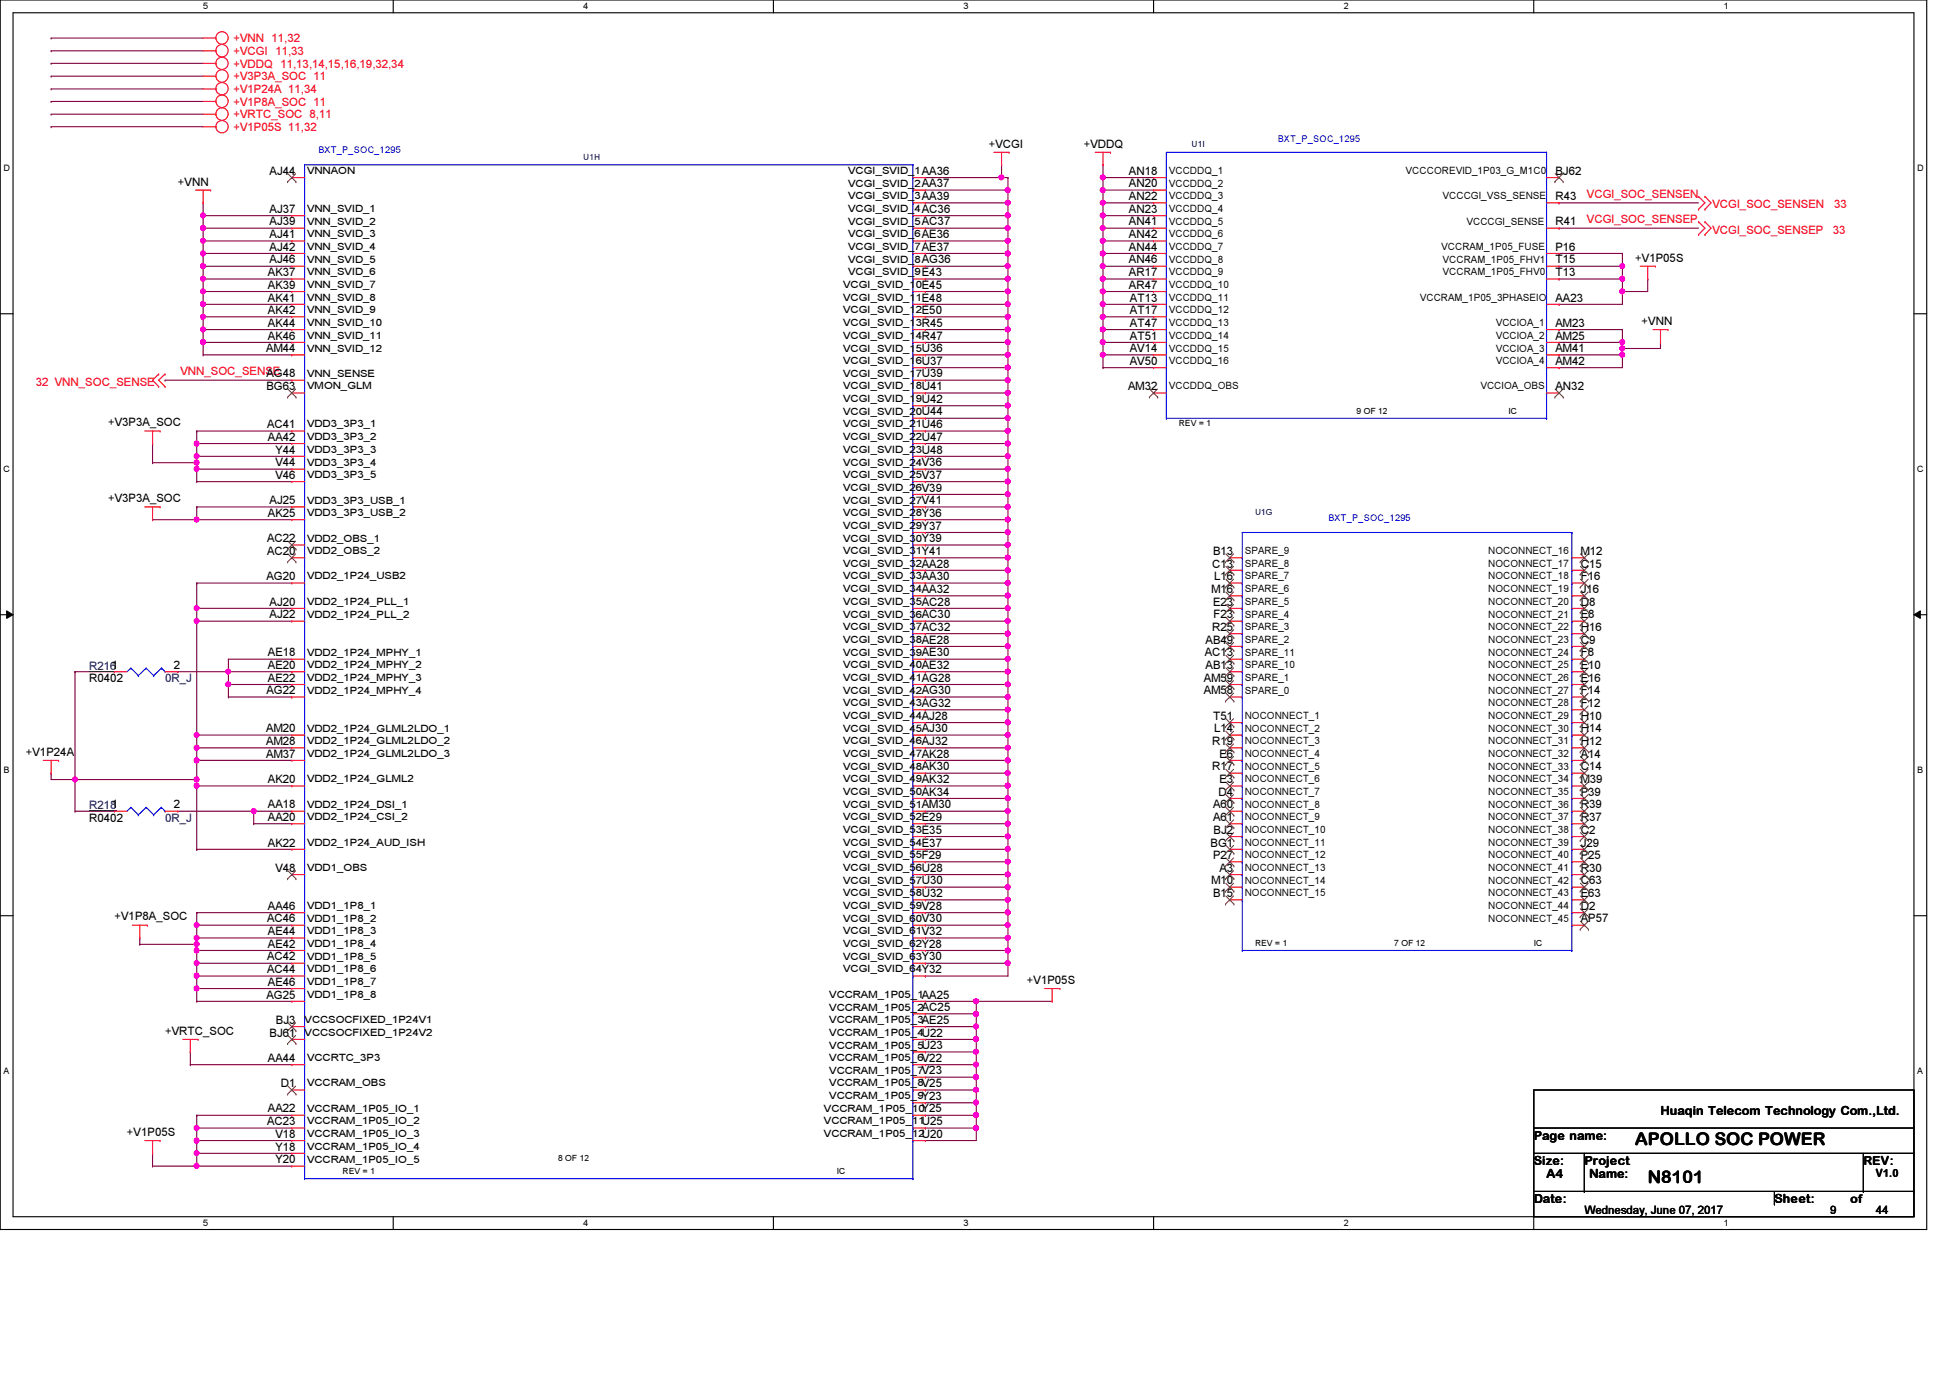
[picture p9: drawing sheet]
<svg xmlns="http://www.w3.org/2000/svg" width="297mm" height="210mm" viewBox="0 0 297 210" stroke-linecap="round" stroke-linejoin="round" font-family="sans-serif">
<defs><g id="words">
<g font-size="2.7">
<text x="249.1" y="174.4">APOLLO SOC POWER</text>
<text x="251" y="180.2">N8101</text>
</g>
<g font-size="1.9">
<text x="233.6" y="173.7">Page name:</text>
<text x="252.9" y="169.8">Huaqin Telecom Technology Com.,Ltd.</text>
<text x="233.6" y="177.5">Size:</text>
<text x="235.6" y="179.5">A4</text>
<text x="241.3" y="177.5">Project</text>
<text x="242.1" y="179.4">Name:</text>
<text x="283.8" y="177.5">REV:</text>
<text x="233.6" y="183.3">Date:</text>
<text x="270.3" y="183.3">Sheet:</text>
</g>
<text font-size="1.8" x="281.9" y="183.2">of</text>
<g font-size="1.7" fill="#f00">
<text x="35.6" y="6.4">+VNN 11,32</text>
<text x="35.6" y="8.4">+VCGI 11,33</text>
<text x="35.6" y="10.3">+VDDQ 11,13,14,15,16,19,32,34</text>
<text x="35.6" y="14.2">+V1P24A 11,34</text>
<text x="35.6" y="12.2">+V3P3A_SOC 11</text>
<text x="35.6" y="16.1">+V1P8A_SOC 11</text>
<text x="35.6" y="18">+VRTC_SOC 8,11</text>
<text x="35.6" y="20">+V1P05S 11,32</text>
<text x="241.7" y="30.1">VCGI_SOC_SENSEN</text>
<text x="241.7" y="34">VCGI_SOC_SENSEP</text>
<text x="260.9" y="31.7">VCGI_SOC_SENSEN</text>
<text x="260.9" y="35.6">VCGI_SOC_SENSEP</text>
<text x="279.2" y="35.6">33</text>
<text x="279.4" y="31.7">33</text>
<text x="5.5" y="58.8">32 VNN_SOC_SENSE</text>
<text x="27.5" y="57.1">VNN_SOC_SENSE</text>
</g>
<g font-size="1.7">
<text x="150.6" y="22.5">+VCGI</text>
<text x="165.1" y="22.5">+VDDQ</text>
<text x="27.1" y="28.3">+VNN</text>
<text x="41.1" y="26.6">AJ44</text>
<text x="140.4" y="28.5">AA37</text>
<text x="140.4" y="26.6">AA36</text>
<text x="172" y="28.5">AN20</text>
<text x="172" y="26.6">AN18</text>
<text x="236.9" y="26.6">BJ62</text>
<text x="41.1" y="34.3">AJ39</text>
<text x="41.1" y="32.4">AJ37</text>
<text x="140.4" y="34.3">AC37</text>
<text x="140.4" y="32.4">AC36</text>
<text x="140.4" y="30.5">AA39</text>
<text x="172" y="34.3">AN41</text>
<text x="172" y="32.4">AN23</text>
<text x="172" y="30.5">AN22</text>
<text x="236.9" y="34.3">R41</text>
<text x="236.9" y="30.5">R43</text>
<text x="41.1" y="40.1">AJ46</text>
<text x="41.1" y="38.2">AJ42</text>
<text x="41.1" y="36.3">AJ41</text>
<text x="140.4" y="40.1">AG36</text>
<text x="140.4" y="38.2">AE37</text>
<text x="140.4" y="36.3">AE36</text>
<text x="172" y="40.1">AN46</text>
<text x="172" y="38.2">AN44</text>
<text x="172" y="36.3">AN42</text>
<text x="236.9" y="40.1">T15</text>
<text x="236.9" y="38.2">P16</text>
<text x="249.1" y="39.8">+V1P05S</text>
<text x="40.8" y="47.8">AK42</text>
<text x="40.8" y="45.9">AK41</text>
<text x="40.8" y="44">AK39</text>
<text x="40.8" y="42.1">AK37</text>
<text x="140.4" y="47.8">E50</text>
<text x="140.4" y="45.9">E48</text>
<text x="140.4" y="44">E45</text>
<text x="140.4" y="42.1">E43</text>
<text x="172" y="44">AR47</text>
<text x="172" y="42.1">AR17</text>
<text x="172.1" y="47.8">AT17</text>
<text x="172.1" y="45.9">AT13</text>
<text x="236.9" y="45.9">AA23</text>
<text x="236.9" y="42.1">T13</text>
<text x="40.6" y="53.6">AM44</text>
<text x="40.8" y="51.7">AK46</text>
<text x="40.8" y="49.8">AK44</text>
<text x="140.4" y="53.6">U36</text>
<text x="140.4" y="51.7">R47</text>
<text x="140.4" y="49.8">R45</text>
<text x="172.1" y="53.6">AV14</text>
<text x="172.1" y="51.7">AT51</text>
<text x="172.1" y="49.8">AT47</text>
<text x="236.9" y="53.6">AM41</text>
<text x="236.9" y="51.7">AM25</text>
<text x="236.9" y="49.8">AM23</text>
<text x="250.1" y="49.5">+VNN</text>
<text x="40.6" y="59.4">BG63</text>
<text x="40.6" y="57.5">AG48</text>
<text x="140.4" y="59.4">U41</text>
<text x="140.4" y="57.5">U39</text>
<text x="140.4" y="55.6">U37</text>
<text x="171.8" y="59.4">AM32</text>
<text x="172.1" y="55.6">AV50</text>
<text x="236.9" y="59.4">AN32</text>
<text x="236.9" y="55.6">AM42</text>
<text x="16.5" y="64.9">+V3P3A_SOC</text>
<text x="40.7" y="65.2">AC41</text>
<text x="140.4" y="65.2">U46</text>
<text x="140.4" y="63.3">U44</text>
<text x="140.4" y="61.4">U42</text>
<text x="40.8" y="67.1">AA42</text>
<text x="41.9" y="71">V44</text>
<text x="42" y="69.1">Y44</text>
<text x="140.4" y="71">V36</text>
<text x="140.4" y="69.1">U48</text>
<text x="140.4" y="67.1">U47</text>
<text x="16.5" y="76.5">+V3P3A_SOC</text>
<text x="41.1" y="76.8">AJ25</text>
<text x="41.9" y="72.9">V46</text>
<text x="140.4" y="76.8">V41</text>
<text x="140.4" y="74.9">V39</text>
<text x="140.4" y="72.9">V37</text>
<text x="40.7" y="82.6">AC22</text>
<text x="40.8" y="78.7">AK25</text>
<text x="140.4" y="82.6">Y39</text>
<text x="140.4" y="80.7">Y37</text>
<text x="140.4" y="78.7">Y36</text>
<text x="40.6" y="88.4">AG20</text>
<text x="40.7" y="84.5">AC20</text>
<text x="140.4" y="88.4">AA30</text>
<text x="140.4" y="86.4">AA28</text>
<text x="140.4" y="84.5">Y41</text>
<text x="184.7" y="86.4">C13</text>
<text x="184.8" y="84.5">B13</text>
<text x="185" y="88.4">L16</text>
<text x="240.8" y="88.4">F16</text>
<text x="240.8" y="86.4">C15</text>
<text x="240.8" y="84.5">M12</text>
<text x="41.1" y="94.2">AJ22</text>
<text x="41.1" y="92.2">AJ20</text>
<text x="140.4" y="94.2">AC30</text>
<text x="140.4" y="92.2">AC28</text>
<text x="140.4" y="90.3">AA32</text>
<text x="184.5" y="90.3">M16</text>
<text x="184.8" y="92.2">E23</text>
<text x="184.9" y="94.2">F23</text>
<text x="240.8" y="94.2">E8</text>
<text x="240.8" y="92.2">D8</text>
<text x="240.8" y="90.3">J16</text>
<text x="26.5" y="101.9">2</text>
<text x="40.8" y="101.9">AE20</text>
<text x="40.8" y="100">AE18</text>
<text x="140.4" y="101.9">AE32</text>
<text x="140.4" y="100">AE30</text>
<text x="140.4" y="98">AE28</text>
<text x="140.4" y="96.1">AC32</text>
<text x="183.5" y="100">AC13</text>
<text x="183.6" y="101.9">AB13</text>
<text x="183.6" y="98">AB49</text>
<text x="184.7" y="96.1">R25</text>
<text x="240.8" y="101.9">E10</text>
<text x="240.8" y="100">F8</text>
<text x="240.8" y="98">C9</text>
<text x="240.8" y="96.1">H16</text>
<text x="13.6" y="103.9">R0402</text>
<text x="40.6" y="105.7">AG22</text>
<text x="40.8" y="103.8">AE22</text>
<text x="140.4" y="107.7">AG32</text>
<text x="140.4" y="105.7">AG30</text>
<text x="140.4" y="103.8">AG28</text>
<text x="183.4" y="105.7">AM58</text>
<text x="183.4" y="103.8">AM59</text>
<text x="240.8" y="107.7">F12</text>
<text x="240.8" y="105.7">F14</text>
<text x="240.8" y="103.8">E16</text>
<text x="40.6" y="113.5">AM28</text>
<text x="40.6" y="111.5">AM20</text>
<text x="140.4" y="113.5">AJ32</text>
<text x="140.4" y="111.5">AJ30</text>
<text x="140.4" y="109.6">AJ28</text>
<text x="184.7" y="113.5">R19</text>
<text x="184.8" y="109.6">T51</text>
<text x="185" y="111.5">L14</text>
<text x="240.8" y="113.5">H12</text>
<text x="240.8" y="111.5">H14</text>
<text x="240.8" y="109.6">H10</text>
<text x="3.9" y="115.1">+V1P24A</text>
<text x="40.6" y="115.4">AM37</text>
<text x="40.8" y="119.3">AK20</text>
<text x="140.4" y="119.3">AK32</text>
<text x="140.4" y="117.3">AK30</text>
<text x="140.4" y="115.4">AK28</text>
<text x="184.7" y="117.3">R17</text>
<text x="185.8" y="119.3">E3</text>
<text x="185.8" y="115.4">E6</text>
<text x="240.8" y="119.3">M39</text>
<text x="240.8" y="117.3">C14</text>
<text x="240.8" y="115.4">A14</text>
<text x="13.6" y="125.2">R0402</text>
<text x="26.5" y="123.1">2</text>
<text x="40.8" y="125.1">AA20</text>
<text x="40.8" y="123.1">AA18</text>
<text x="140.4" y="125.1">E29</text>
<text x="140.4" y="123.1">AM30</text>
<text x="140.4" y="121.2">AK34</text>
<text x="184.8" y="125.1">A61</text>
<text x="184.8" y="123.1">A60</text>
<text x="185.6" y="121.2">D4</text>
<text x="240.8" y="125.1">R37</text>
<text x="240.8" y="123.1">R39</text>
<text x="240.8" y="121.2">P39</text>
<text x="40.8" y="128.9">AK22</text>
<text x="140.4" y="130.9">F29</text>
<text x="140.4" y="128.9">E37</text>
<text x="140.4" y="127">E35</text>
<text x="184.4" y="128.9">BG1</text>
<text x="184.8" y="130.9">P27</text>
<text x="184.9" y="127">BJ2</text>
<text x="240.8" y="130.9">P25</text>
<text x="240.8" y="128.9">J29</text>
<text x="240.8" y="127">C2</text>
<text x="41.9" y="132.8">V48</text>
<text x="140.4" y="136.7">U32</text>
<text x="140.4" y="134.7">U30</text>
<text x="140.4" y="132.8">U28</text>
<text x="184.5" y="134.7">M10</text>
<text x="184.8" y="136.7">B15</text>
<text x="185.8" y="132.8">A3</text>
<text x="240.8" y="136.7">E63</text>
<text x="240.8" y="134.7">C63</text>
<text x="240.8" y="132.8">R30</text>
<text x="17.4" y="140.2">+V1P8A_SOC</text>
<text x="40.7" y="140.5">AC46</text>
<text x="40.8" y="142.5">AE44</text>
<text x="40.8" y="138.6">AA46</text>
<text x="140.4" y="142.5">V32</text>
<text x="140.4" y="140.5">V30</text>
<text x="140.4" y="138.6">V28</text>
<text x="240.8" y="140.5">AP57</text>
<text x="240.8" y="138.6">D2</text>
<text x="40.7" y="148.3">AC44</text>
<text x="40.7" y="146.3">AC42</text>
<text x="40.8" y="144.4">AE42</text>
<text x="140.4" y="148.3">Y32</text>
<text x="140.4" y="146.3">Y30</text>
<text x="140.4" y="144.4">Y28</text>
<text x="156.4" y="149.9">+V1P05S</text>
<text x="40.6" y="152.1">AG25</text>
<text x="40.8" y="150.2">AE46</text>
<text x="42" y="156">BJ3</text>
<text x="140.4" y="156">AE25</text>
<text x="140.4" y="154">AC25</text>
<text x="140.4" y="152.1">AA25</text>
<text x="25.1" y="157.6">+VRTC_SOC</text>
<text x="40.8" y="161.8">AA44</text>
<text x="41.1" y="157.9">BJ61</text>
<text x="140.4" y="161.8">V22</text>
<text x="140.4" y="159.8">U23</text>
<text x="140.4" y="157.9">U22</text>
<text x="42.8" y="165.6">D1</text>
<text x="140.4" y="167.6">Y23</text>
<text x="140.4" y="165.6">V25</text>
<text x="140.4" y="163.7">V23</text>
<text x="19.3" y="173.1">+V1P05S</text>
<text x="40.7" y="171.4">AC23</text>
<text x="40.8" y="169.5">AA22</text>
<text x="41.9" y="173.3">V18</text>
<text x="140.4" y="173.3">U20</text>
<text x="140.4" y="171.4">U25</text>
<text x="140.4" y="169.5">Y25</text>
<text x="42" y="177.2">Y20</text>
<text x="42" y="175.3">Y18</text>
<text x="285.7" y="179.3">V1.0</text>
<text x="241.3" y="185">Wednesday, June 07, 2017</text>
<text x="278.8" y="185">9</text>
<text x="285.8" y="185">44</text>
</g>
<g font-size="1.7" fill="#000080">
<text x="13.6" y="102">R2161</text>
<text x="25.1" y="103.9">0R_J</text>
<text x="13.6" y="123.2">R2181</text>
<text x="25.1" y="125.2">0R_J</text>
</g>
<g font-size="1.5">
<text x="46.8" y="26.5">VNNAON</text>
<text x="129.2" y="28.4">VCGI_SVID_2</text>
<text x="129.2" y="26.5">VCGI_SVID_1</text>
<text x="178.1" y="28.4">VCCDDQ_2</text>
<text x="178.1" y="26.5">VCCDDQ_1</text>
<text x="214.1" y="26.5">VCCCOREVID_1P03_G_M1C0</text>
<text x="46.8" y="34.2">VNN_SVID_2</text>
<text x="46.8" y="32.3">VNN_SVID_1</text>
<text x="129.2" y="34.2">VCGI_SVID_5</text>
<text x="129.2" y="32.3">VCGI_SVID_4</text>
<text x="129.2" y="30.4">VCGI_SVID_3</text>
<text x="178.1" y="34.2">VCCDDQ_5</text>
<text x="178.1" y="32.3">VCCDDQ_4</text>
<text x="178.1" y="30.4">VCCDDQ_3</text>
<text x="219.7" y="30.4">VCCCGI_VSS_SENSE</text>
<text x="223.4" y="34.2">VCCCGI_SENSE</text>
<text x="46.8" y="42">VNN_SVID_6</text>
<text x="46.8" y="40">VNN_SVID_5</text>
<text x="46.8" y="38.1">VNN_SVID_4</text>
<text x="46.8" y="36.2">VNN_SVID_3</text>
<text x="129.2" y="42">VCGI_SVID_9</text>
<text x="129.2" y="40">VCGI_SVID_8</text>
<text x="129.2" y="38.1">VCGI_SVID_7</text>
<text x="129.2" y="36.2">VCGI_SVID_6</text>
<text x="178.1" y="42">VCCDDQ_9</text>
<text x="178.1" y="40">VCCDDQ_8</text>
<text x="178.1" y="38.1">VCCDDQ_7</text>
<text x="178.1" y="36.2">VCCDDQ_6</text>
<text x="219.5" y="38.1">VCCRAM_1P05_FUSE</text>
<text x="219.7" y="42">VCCRAM_1P05_FHV0</text>
<text x="219.7" y="40">VCCRAM_1P05_FHV1</text>
<text x="46.8" y="47.8">VNN_SVID_9</text>
<text x="46.8" y="45.8">VNN_SVID_8</text>
<text x="46.8" y="43.9">VNN_SVID_7</text>
<text x="128.4" y="47.8">VCGI_SVID_12</text>
<text x="128.4" y="45.8">VCGI_SVID_11</text>
<text x="128.4" y="43.9">VCGI_SVID_10</text>
<text x="178.1" y="47.8">VCCDDQ_12</text>
<text x="178.1" y="45.8">VCCDDQ_11</text>
<text x="178.1" y="43.9">VCCDDQ_10</text>
<text x="216.3" y="45.8">VCCRAM_1P05_3PHASEIO</text>
<text x="46.8" y="53.6">VNN_SVID_12</text>
<text x="46.8" y="51.6">VNN_SVID_11</text>
<text x="46.8" y="49.7">VNN_SVID_10</text>
<text x="128.4" y="53.6">VCGI_SVID_15</text>
<text x="128.4" y="51.6">VCGI_SVID_14</text>
<text x="128.4" y="49.7">VCGI_SVID_13</text>
<text x="178.1" y="53.6">VCCDDQ_15</text>
<text x="178.1" y="51.6">VCCDDQ_14</text>
<text x="178.1" y="49.7">VCCDDQ_13</text>
<text x="227.8" y="53.6">VCCIOA_3</text>
<text x="227.8" y="51.6">VCCIOA_2</text>
<text x="227.8" y="49.7">VCCIOA_1</text>
<text x="46.8" y="59.3">VMON_GLM</text>
<text x="46.8" y="57.4">VNN_SENSE</text>
<text x="128.4" y="59.3">VCGI_SVID_18</text>
<text x="128.4" y="57.4">VCGI_SVID_17</text>
<text x="128.4" y="55.5">VCGI_SVID_16</text>
<text x="178.1" y="59.3">VCCDDQ_OBS</text>
<text x="178.1" y="55.5">VCCDDQ_16</text>
<text x="225.5" y="59.3">VCCIOA_OBS</text>
<text x="227.8" y="55.5">VCCIOA_4</text>
<text x="46.8" y="65.1">VDD3_3P3_1</text>
<text x="128.4" y="65.1">VCGI_SVID_21</text>
<text x="128.4" y="63.2">VCGI_SVID_20</text>
<text x="128.4" y="61.3">VCGI_SVID_19</text>
<text x="46.8" y="70.9">VDD3_3P3_4</text>
<text x="46.8" y="69">VDD3_3P3_3</text>
<text x="46.8" y="67.1">VDD3_3P3_2</text>
<text x="128.4" y="70.9">VCGI_SVID_24</text>
<text x="128.4" y="69">VCGI_SVID_23</text>
<text x="128.4" y="67.1">VCGI_SVID_22</text>
<text x="46.8" y="76.7">VDD3_3P3_USB_1</text>
<text x="46.8" y="72.9">VDD3_3P3_5</text>
<text x="128.4" y="76.7">VCGI_SVID_27</text>
<text x="128.4" y="74.8">VCGI_SVID_26</text>
<text x="128.4" y="72.9">VCGI_SVID_25</text>
<text x="46.8" y="82.5">VDD2_OBS_1</text>
<text x="46.8" y="78.6">VDD3_3P3_USB_2</text>
<text x="128.4" y="82.5">VCGI_SVID_30</text>
<text x="128.4" y="80.6">VCGI_SVID_29</text>
<text x="128.4" y="78.6">VCGI_SVID_28</text>
<text x="46.8" y="88.3">VDD2_1P24_USB2</text>
<text x="46.8" y="84.4">VDD2_OBS_2</text>
<text x="128.4" y="88.3">VCGI_SVID_33</text>
<text x="128.4" y="86.4">VCGI_SVID_32</text>
<text x="128.4" y="84.4">VCGI_SVID_31</text>
<text x="189.6" y="88.3">SPARE_7</text>
<text x="189.6" y="86.4">SPARE_8</text>
<text x="189.6" y="84.4">SPARE_9</text>
<text x="226.7" y="88.3">NOCONNECT_18</text>
<text x="226.7" y="86.4">NOCONNECT_17</text>
<text x="226.7" y="84.4">NOCONNECT_16</text>
<text x="46.8" y="94.1">VDD2_1P24_PLL_2</text>
<text x="46.8" y="92.2">VDD2_1P24_PLL_1</text>
<text x="128.4" y="94.1">VCGI_SVID_36</text>
<text x="128.4" y="92.2">VCGI_SVID_35</text>
<text x="128.4" y="90.2">VCGI_SVID_34</text>
<text x="189.6" y="94.1">SPARE_4</text>
<text x="189.6" y="92.2">SPARE_5</text>
<text x="189.6" y="90.2">SPARE_6</text>
<text x="226.7" y="94.1">NOCONNECT_21</text>
<text x="226.7" y="92.2">NOCONNECT_20</text>
<text x="226.7" y="90.2">NOCONNECT_19</text>
<text x="46.8" y="101.8">VDD2_1P24_MPHY_2</text>
<text x="46.8" y="99.9">VDD2_1P24_MPHY_1</text>
<text x="128.4" y="101.8">VCGI_SVID_40</text>
<text x="128.4" y="99.9">VCGI_SVID_39</text>
<text x="128.4" y="97.9">VCGI_SVID_38</text>
<text x="128.4" y="96">VCGI_SVID_37</text>
<text x="189.6" y="101.8">SPARE_10</text>
<text x="189.6" y="99.9">SPARE_11</text>
<text x="189.6" y="97.9">SPARE_2</text>
<text x="189.6" y="96">SPARE_3</text>
<text x="226.7" y="101.8">NOCONNECT_25</text>
<text x="226.7" y="99.9">NOCONNECT_24</text>
<text x="226.7" y="97.9">NOCONNECT_23</text>
<text x="226.7" y="96">NOCONNECT_22</text>
<text x="46.8" y="105.7">VDD2_1P24_MPHY_4</text>
<text x="46.8" y="103.7">VDD2_1P24_MPHY_3</text>
<text x="128.4" y="107.6">VCGI_SVID_43</text>
<text x="128.4" y="105.7">VCGI_SVID_42</text>
<text x="128.4" y="103.7">VCGI_SVID_41</text>
<text x="189.6" y="105.7">SPARE_0</text>
<text x="189.6" y="103.7">SPARE_1</text>
<text x="226.7" y="107.6">NOCONNECT_28</text>
<text x="226.7" y="105.7">NOCONNECT_27</text>
<text x="226.7" y="103.7">NOCONNECT_26</text>
<text x="46.8" y="113.4">VDD2_1P24_GLML2LDO_2</text>
<text x="46.8" y="111.5">VDD2_1P24_GLML2LDO_1</text>
<text x="128.4" y="113.4">VCGI_SVID_46</text>
<text x="128.4" y="111.5">VCGI_SVID_45</text>
<text x="128.4" y="109.5">VCGI_SVID_44</text>
<text x="189.6" y="113.4">NOCONNECT_3</text>
<text x="189.6" y="111.5">NOCONNECT_2</text>
<text x="189.6" y="109.5">NOCONNECT_1</text>
<text x="226.7" y="113.4">NOCONNECT_31</text>
<text x="226.7" y="111.5">NOCONNECT_30</text>
<text x="226.7" y="109.5">NOCONNECT_29</text>
<text x="46.8" y="119.2">VDD2_1P24_GLML2</text>
<text x="46.8" y="115.3">VDD2_1P24_GLML2LDO_3</text>
<text x="128.4" y="119.2">VCGI_SVID_49</text>
<text x="128.4" y="117.2">VCGI_SVID_48</text>
<text x="128.4" y="115.3">VCGI_SVID_47</text>
<text x="189.6" y="119.2">NOCONNECT_6</text>
<text x="189.6" y="117.2">NOCONNECT_5</text>
<text x="189.6" y="115.3">NOCONNECT_4</text>
<text x="226.7" y="119.2">NOCONNECT_34</text>
<text x="226.7" y="117.2">NOCONNECT_33</text>
<text x="226.7" y="115.3">NOCONNECT_32</text>
<text x="46.8" y="125">VDD2_1P24_CSI_2</text>
<text x="46.8" y="123">VDD2_1P24_DSI_1</text>
<text x="128.4" y="125">VCGI_SVID_52</text>
<text x="128.4" y="123">VCGI_SVID_51</text>
<text x="128.4" y="121.1">VCGI_SVID_50</text>
<text x="189.6" y="125">NOCONNECT_9</text>
<text x="189.6" y="123">NOCONNECT_8</text>
<text x="189.6" y="121.1">NOCONNECT_7</text>
<text x="226.7" y="125">NOCONNECT_37</text>
<text x="226.7" y="123">NOCONNECT_36</text>
<text x="226.7" y="121.1">NOCONNECT_35</text>
<text x="46.8" y="128.8">VDD2_1P24_AUD_ISH</text>
<text x="128.4" y="130.8">VCGI_SVID_55</text>
<text x="128.4" y="128.8">VCGI_SVID_54</text>
<text x="128.4" y="126.9">VCGI_SVID_53</text>
<text x="189.6" y="130.8">NOCONNECT_12</text>
<text x="189.6" y="128.8">NOCONNECT_11</text>
<text x="189.6" y="126.9">NOCONNECT_10</text>
<text x="226.7" y="130.8">NOCONNECT_40</text>
<text x="226.7" y="128.8">NOCONNECT_39</text>
<text x="226.7" y="126.9">NOCONNECT_38</text>
<text x="46.8" y="132.7">VDD1_OBS</text>
<text x="128.4" y="136.5">VCGI_SVID_58</text>
<text x="128.4" y="134.6">VCGI_SVID_57</text>
<text x="128.4" y="132.7">VCGI_SVID_56</text>
<text x="189.6" y="136.5">NOCONNECT_15</text>
<text x="189.6" y="134.6">NOCONNECT_14</text>
<text x="189.6" y="132.7">NOCONNECT_13</text>
<text x="226.7" y="136.5">NOCONNECT_43</text>
<text x="226.7" y="134.6">NOCONNECT_42</text>
<text x="226.7" y="132.7">NOCONNECT_41</text>
<text x="46.8" y="142.3">VDD1_1P8_3</text>
<text x="46.8" y="140.4">VDD1_1P8_2</text>
<text x="46.8" y="138.5">VDD1_1P8_1</text>
<text x="128.4" y="142.3">VCGI_SVID_61</text>
<text x="128.4" y="140.4">VCGI_SVID_60</text>
<text x="128.4" y="138.5">VCGI_SVID_59</text>
<text x="226.7" y="140.4">NOCONNECT_45</text>
<text x="226.7" y="138.5">NOCONNECT_44</text>
<text x="46.8" y="148.1">VDD1_1P8_6</text>
<text x="46.8" y="146.2">VDD1_1P8_5</text>
<text x="46.8" y="144.3">VDD1_1P8_4</text>
<text x="128.4" y="148.1">VCGI_SVID_64</text>
<text x="128.4" y="146.2">VCGI_SVID_63</text>
<text x="128.4" y="144.3">VCGI_SVID_62</text>
<text x="46.4" y="155.8">VCCSOCFIXED_1P24V1</text>
<text x="46.8" y="152">VDD1_1P8_8</text>
<text x="46.8" y="150.1">VDD1_1P8_7</text>
<text x="126.3" y="155.8">VCCRAM_1P05_3</text>
<text x="126.3" y="153.9">VCCRAM_1P05_2</text>
<text x="126.3" y="152">VCCRAM_1P05_1</text>
<text x="46.4" y="157.8">VCCSOCFIXED_1P24V2</text>
<text x="46.8" y="161.6">VCCRTC_3P3</text>
<text x="126.3" y="161.6">VCCRAM_1P05_6</text>
<text x="126.3" y="159.7">VCCRAM_1P05_5</text>
<text x="126.3" y="157.8">VCCRAM_1P05_4</text>
<text x="46.8" y="165.5">VCCRAM_OBS</text>
<text x="126.3" y="167.4">VCCRAM_1P05_9</text>
<text x="126.3" y="165.5">VCCRAM_1P05_8</text>
<text x="126.3" y="163.6">VCCRAM_1P05_7</text>
<text x="46.8" y="173.2">VCCRAM_1P05_IO_3</text>
<text x="46.8" y="171.3">VCCRAM_1P05_IO_2</text>
<text x="46.8" y="169.4">VCCRAM_1P05_IO_1</text>
<text x="125.5" y="173.2">VCCRAM_1P05_12</text>
<text x="125.5" y="171.3">VCCRAM_1P05_11</text>
<text x="125.5" y="169.4">VCCRAM_1P05_10</text>
<text x="46.8" y="177.1">VCCRAM_1P05_IO_5</text>
<text x="46.8" y="175.1">VCCRAM_1P05_IO_4</text>
</g>
<g font-size="1.4">
<text x="30.9" y="1.4">5</text>
<text x="88.9" y="1.4">4</text>
<text x="146.8" y="1.4">3</text>
<text x="204.7" y="1.4">2</text>
<text x="262.6" y="1.4">1</text>
<text x=".5" y="26.1">D</text>
<text x="292.1" y="26.1">D</text>
<text x=".5" y="71.9">C</text>
<text x="292.1" y="71.9">C</text>
<text x=".5" y="117.8">B</text>
<text x="292.1" y="117.8">B</text>
<text x=".5" y="163.6">A</text>
<text x="292.1" y="163.6">A</text>
<text x="30.9" y="186.8">5</text>
<text x="88.9" y="186.8">4</text>
<text x="146.8" y="186.8">3</text>
<text x="204.7" y="186.8">2</text>
<text x="262.6" y="186.8">1</text>
</g>
<g font-size="1.4" fill="#00f">
<text x="48.5" y="23.3">BXT_P_SOC_1295</text>
<text x="194.6" y="21.6">BXT_P_SOC_1295</text>
<text x="202.4" y="79.3">BXT_P_SOC_1295</text>
</g>
<g font-size="1.3" fill="#000080">
<text x="181.5" y="22.4">U1I</text>
<text x="88.9" y="24.4">U1H</text>
<text x="191.2" y="78.4">U1G</text>
</g>
<g font-size="1.3">
<text x="179.6" y="64.9">REV = 1</text>
<text x="206.6" y="63">9 OF 12</text>
<text x="229.8" y="63">IC</text>
<text x="191.2" y="144.1">REV = 1</text>
<text x="212.4" y="144.1">7 OF 12</text>
<text x="233.6" y="144.1">IC</text>
<text x="52.2" y="178.8">REV = 1</text>
<text x="85" y="176.9">8 OF 12</text>
<text x="127.5" y="178.8">IC</text>
</g>
</g></defs>
<path d="M0 0h293.5v187.3h-293.5zM2 1.9h289.5v183.4h-289.5z" fill="none" stroke="#000" stroke-width=".17"/>
<g fill="#fff">
<path d="M30.9 .2h.8v1.5h-.8z"/>
<path d="M30.9 185.5h.8v1.6h-.8z"/>
</g>
<path d="M59.9 0v1.9M59.9 185.3v2" fill="none" stroke="#000" stroke-width=".17"/>
<g fill="#fff">
<path d="M88.9 .2h.7v1.5h-.7z"/>
<path d="M88.9 185.5h.7v1.6h-.7z"/>
</g>
<path d="M117.8 0v1.9M117.8 185.3v2" fill="none" stroke="#000" stroke-width=".17"/>
<g fill="#fff">
<path d="M146.8 .2h.7v1.5h-.7z"/>
<path d="M146.8 185.5h.7v1.6h-.7z"/>
</g>
<path d="M175.7 0v1.9M175.7 185.3v2" fill="none" stroke="#000" stroke-width=".17"/>
<g fill="#fff">
<path d="M204.7 .2h.7v1.5h-.7z"/>
<path d="M204.7 185.5h.7v1.6h-.7z"/>
</g>
<path d="M233.6 0v1.9M233.6 185.3v2" fill="none" stroke="#000" stroke-width=".17"/>
<g fill="#fff">
<path d="M262.6 .2h.8v1.5h-.8z"/>
<path d="M262.6 185.5h.8v1.6h-.8z"/>
<path d="M.5 24.8h1v1.6h-1z"/>
<path d="M292.1 24.8h.9v1.6h-.9z"/>
<path d="M.5 70.7h1v1.5h-1z"/>
<path d="M292.1 70.7h.9v1.5h-.9z"/>
</g>
<path d="M0 47.8h2M291.5 47.8h2" fill="none" stroke="#000" stroke-width=".17"/>
<g fill="#fff">
<path d="M.5 116.5h.9v1.6h-.9z"/>
<path d="M292.1 116.5h.8v1.6h-.8z"/>
</g>
<path d="M0 93.6h2M291.5 93.6h2" fill="none" stroke="#000" stroke-width=".17"/>
<path d="M1 93l1 .6-1 .6zM291.5 93.6l1-.6v1.2z" fill="#000"/>
<path d="M1 93l1 .6-1 .6zM291.5 93.6l1-.6v1.2z" fill="none" stroke="#000" stroke-width=".15"/>
<g fill="#fff">
<path d="M.5 162.4h.9v1.5h-.9z"/>
<path d="M292.1 162.4h.8v1.5h-.8z"/>
</g>
<path d="M0 139.5h2M291.5 139.5h2" fill="none" stroke="#000" stroke-width=".17"/>
<path d="M23.2 177.6h.1M23.2 175.7h.1M23.2 175.7v1.9M30 175.7h.1M30 171.8h.1M30 175.7v1.9h-6.8M30 171.8h14.4" fill="none" stroke="#800040" stroke-width=".17"/>
<circle cx="29.9" cy="171.8" r=".37" fill="#f0f"/>
<circle cx="29.9" cy="171.8" r=".37" fill="none" stroke="#f0f" stroke-width=".17"/>
<path d="M30 173.7h.1M30 173.7h14.4" fill="none" stroke="#800040" stroke-width=".17"/>
<circle cx="29.9" cy="173.7" r=".38" fill="#f0f"/>
<circle cx="29.9" cy="173.7" r=".38" fill="none" stroke="#f0f" stroke-width=".17"/>
<path d="M30 175.7h.1M30 175.7h14.4" fill="none" stroke="#800040" stroke-width=".17"/>
<circle cx="29.9" cy="175.7" r=".37" fill="#f0f"/>
<circle cx="29.9" cy="175.7" r=".37" fill="none" stroke="#f0f" stroke-width=".17"/>
<path d="M30 177.6h.1M30 177.6h14.4" fill="none" stroke="#800040" stroke-width=".17"/>
<circle cx="29.9" cy="177.6" r=".38" fill="#f0f"/>
<circle cx="29.9" cy="177.6" r=".38" fill="none" stroke="#f0f" stroke-width=".17"/>
<path d="M30 169.9h.1M30 171.8h.1M30 173.7h.1M30 169.9h14.4M30 169.9v5.8M141 168h.1M148.7 166h.1M148.7 166v2h-7.7" fill="none" stroke="#800040" stroke-width=".17"/>
<circle cx="148.7" cy="167.9" r=".38" fill="#f0f"/>
<circle cx="148.7" cy="167.9" r=".38" fill="none" stroke="#f0f" stroke-width=".17"/>
<path d="M141 169.9h.1M148.7 168h.1M148.7 168v1.9h-7.7" fill="none" stroke="#800040" stroke-width=".17"/>
<circle cx="148.7" cy="169.9" r=".37" fill="#f0f"/>
<circle cx="148.7" cy="169.9" r=".37" fill="none" stroke="#f0f" stroke-width=".17"/>
<path d="M148.7 158.3h.1M148.7 158.3v1.9h-7.7M141 173.7h.1M141 160.2h.1M148.7 171.8h.1M148.7 171.8v1.9h-7.7" fill="none" stroke="#800040" stroke-width=".17"/>
<circle cx="148.7" cy="160.2" r=".37" fill="#f0f"/>
<circle cx="148.7" cy="160.2" r=".37" fill="none" stroke="#f0f" stroke-width=".17"/>
<path d="M141 162.2h.1M148.7 160.2h.1M148.7 160.2v2h-7.7" fill="none" stroke="#800040" stroke-width=".17"/>
<circle cx="148.7" cy="162.2" r=".37" fill="#f0f"/>
<circle cx="148.7" cy="162.2" r=".37" fill="none" stroke="#f0f" stroke-width=".17"/>
<path d="M141 164.1h.1M148.7 162.2h.1M148.7 162.2v1.9h-7.7" fill="none" stroke="#800040" stroke-width=".17"/>
<circle cx="148.7" cy="164.1" r=".38" fill="#f0f"/>
<circle cx="148.7" cy="164.1" r=".38" fill="none" stroke="#f0f" stroke-width=".17"/>
<path d="M141 166h.1M148.7 164.1h.1M148.7 164.1v1.9h-7.7" fill="none" stroke="#800040" stroke-width=".17"/>
<circle cx="148.7" cy="166" r=".37" fill="#f0f"/>
<circle cx="148.7" cy="166" r=".37" fill="none" stroke="#f0f" stroke-width=".17"/>
<path d="M141 152.5h.1M141 152.5h7.7" fill="none" stroke="#800040" stroke-width=".17"/>
<circle cx="148.7" cy="152.5" r=".37" fill="#f0f"/>
<circle cx="148.7" cy="152.5" r=".37" fill="none" stroke="#f0f" stroke-width=".17"/>
<path d="M141 154.4h.1M148.7 152.5h.1M148.7 152.5v1.9h-7.7" fill="none" stroke="#800040" stroke-width=".17"/>
<circle cx="148.7" cy="154.4" r=".38" fill="#f0f"/>
<circle cx="148.7" cy="154.4" r=".38" fill="none" stroke="#f0f" stroke-width=".17"/>
<path d="M141 156.4h.1M148.7 154.4h.1M148.7 154.4v2h-7.7" fill="none" stroke="#800040" stroke-width=".17"/>
<circle cx="148.7" cy="156.4" r=".37" fill="#f0f"/>
<circle cx="148.7" cy="156.4" r=".37" fill="none" stroke="#f0f" stroke-width=".17"/>
<path d="M141 158.3h.1M148.7 156.4h.1M148.7 156.4v1.9h-7.7" fill="none" stroke="#800040" stroke-width=".17"/>
<circle cx="148.7" cy="158.3" r=".38" fill="#f0f"/>
<circle cx="148.7" cy="158.3" r=".38" fill="none" stroke="#f0f" stroke-width=".17"/>
<path d="M237.5 42.5h.1M237.5 46.4h.1M237.5 42.5h9.6M247.1 44.4h.1M247.1 42.5h.1M247.1 40.6h.1M247.1 40.6v5.8h-9.6" fill="none" stroke="#800040" stroke-width=".17"/>
<circle cx="247.1" cy="42.5" r=".38" fill="#f0f"/>
<circle cx="247.1" cy="42.5" r=".38" fill="none" stroke="#f0f" stroke-width=".17"/>
<path d="M247.1 38.6h.1M247.1 38.6v2" fill="none" stroke="#800040" stroke-width=".17"/>
<circle cx="247.1" cy="40.5" r=".37" fill="#f0f"/>
<circle cx="247.1" cy="40.5" r=".37" fill="none" stroke="#f0f" stroke-width=".17"/>
<path d="M237.5 38.6h.1M237.5 38.6h9.6M30 118.7h.1M30 118.7v10.7M30 129.4h.1M148.7 152.5h.1M148.7 152.5h11.6" fill="none" stroke="#800040" stroke-width=".17"/>
<circle cx="29.9" cy="118.7" r=".37" fill="#f0f"/>
<circle cx="29.9" cy="118.7" r=".37" fill="none" stroke="#f0f" stroke-width=".17"/>
<path d="M247.1 44.4h.1M247.1 44.4h3.9M7.8 117.8h.1M7.8 117.8v.9h3.6M11.4 118.7h.1" fill="none" stroke="#800040" stroke-width=".17"/>
<circle cx="247.1" cy="44.4" r=".37" fill="#f0f"/>
<circle cx="247.1" cy="44.4" r=".37" fill="none" stroke="#f0f" stroke-width=".17"/>
<path d="M237.5 40.6h.1M237.5 40.6h9.6M251 42.5h.1M251 42.5v1.9M30 94.6v17.4M30 112h.1" fill="none" stroke="#800040" stroke-width=".17"/>
<circle cx="29.9" cy="94.6" r=".37" fill="#f0f"/>
<circle cx="29.9" cy="94.6" r=".37" fill="none" stroke="#f0f" stroke-width=".17"/>
<circle cx="29.9" cy="111.9" r=".37" fill="#f0f"/>
<circle cx="29.9" cy="111.9" r=".37" fill="none" stroke="#f0f" stroke-width=".17"/>
<path d="M30 92.7h.1M30 88.8h.1M30 88.8v5.8M30 88.8h14.4M30 119.7h.1M30 119.7h14.4M30 129.4h.1M30 129.4h14.4" fill="none" stroke="#800040" stroke-width=".17"/>
<circle cx="29.9" cy="119.7" r=".38" fill="#f0f"/>
<circle cx="29.9" cy="119.7" r=".38" fill="none" stroke="#f0f" stroke-width=".17"/>
<path d="M30 94.6h.1M30 94.6h14.4M30 115.8h.1M30 113.9h.1M30 112h.1M30 112v6.7M30 112h14.4M30 113.9h14.4" fill="none" stroke="#800040" stroke-width=".17"/>
<circle cx="29.9" cy="113.9" r=".37" fill="#f0f"/>
<circle cx="29.9" cy="113.9" r=".37" fill="none" stroke="#f0f" stroke-width=".17"/>
<path d="M30 115.8h.1M30 115.8h14.4" fill="none" stroke="#800040" stroke-width=".17"/>
<circle cx="29.9" cy="115.8" r=".38" fill="#f0f"/>
<circle cx="29.9" cy="115.8" r=".38" fill="none" stroke="#f0f" stroke-width=".17"/>
<path d="M21.3 143.8h.1M21.3 143.8h8.7" fill="none" stroke="#800040" stroke-width=".17"/>
<circle cx="29.9" cy="143.8" r=".38" fill="#f0f"/>
<circle cx="29.9" cy="143.8" r=".38" fill="none" stroke="#f0f" stroke-width=".17"/>
<path d="M30 92.7h.1M30 92.7h14.4M30 143.8h.1M30 144.8h.1M30 146.7h.1M30 148.7h.1M30 150.6h.1M30 152.5h.1M30 143.8v8.7M30 152.5h14.4" fill="none" stroke="#800040" stroke-width=".17"/>
<circle cx="29.9" cy="92.6" r=".37" fill="#f0f"/>
<circle cx="29.9" cy="92.6" r=".37" fill="none" stroke="#f0f" stroke-width=".17"/>
<path d="M30 146.7h.1M30 146.7h14.4" fill="none" stroke="#800040" stroke-width=".17"/>
<circle cx="29.9" cy="146.7" r=".37" fill="#f0f"/>
<circle cx="29.9" cy="146.7" r=".37" fill="none" stroke="#f0f" stroke-width=".17"/>
<path d="M30 148.7h.1M30 148.7h14.4" fill="none" stroke="#800040" stroke-width=".17"/>
<circle cx="29.9" cy="148.6" r=".38" fill="#f0f"/>
<circle cx="29.9" cy="148.6" r=".38" fill="none" stroke="#f0f" stroke-width=".17"/>
<path d="M30 150.6h.1M30 150.6h14.4" fill="none" stroke="#800040" stroke-width=".17"/>
<circle cx="29.9" cy="150.6" r=".37" fill="#f0f"/>
<circle cx="29.9" cy="150.6" r=".37" fill="none" stroke="#f0f" stroke-width=".17"/>
<path d="M30 139h.1M30 139h14.4M30 139v3.9M30 140.9h.1" fill="none" stroke="#800040" stroke-width=".17"/>
<circle cx="29.9" cy="142.8" r=".37" fill="#f0f"/>
<circle cx="29.9" cy="142.8" r=".37" fill="none" stroke="#f0f" stroke-width=".17"/>
<circle cx="29.9" cy="140.9" r=".37" fill="#f0f"/>
<circle cx="29.9" cy="140.9" r=".37" fill="none" stroke="#f0f" stroke-width=".17"/>
<g fill="none" stroke="#800040" stroke-width=".17">
<path d="M23.2 67.6h.1M23.2 79.2h.1M23.2 67.6v2.9M30 77.2h.1M30 77.2v2h-6.8M30 77.2h14.4M21.3 142.9h.1M21.3 142.9v.9M30 142.9h.1M30 140.9h.1M30 144.8h.1M30 142.9v.9"/>
<path d="M30 140.9h14.4M30 142.9h14.4M30 144.8h14.4"/>
</g>
<circle cx="29.9" cy="144.8" r=".38" fill="#f0f"/>
<circle cx="29.9" cy="144.8" r=".38" fill="none" stroke="#f0f" stroke-width=".17"/>
<path d="M30 65.7h.1M30 67.6h.1M30 69.5h.1M30 79.2h.1M30 65.7v4.8M30 79.2h14.4" fill="none" stroke="#800040" stroke-width=".17"/>
<circle cx="29.9" cy="79.1" r=".37" fill="#f0f"/>
<circle cx="29.9" cy="79.1" r=".37" fill="none" stroke="#f0f" stroke-width=".17"/>
<path d="M30 73.4h.1M30 71.5h.1M30 70.5h.1M30 73.4h14.4M30 70.5v2.9" fill="none" stroke="#800040" stroke-width=".17"/>
<circle cx="29.9" cy="70.5" r=".37" fill="#f0f"/>
<circle cx="29.9" cy="70.5" r=".37" fill="none" stroke="#f0f" stroke-width=".17"/>
<path d="M23.2 70.5h.1M23.2 70.5h6.8M141 148.7h.1M141 146.7h.1M141 146.7h12.5M153.5 144.8h.1M153.5 146.7h.1M153.5 144.8v3.9h-12.5" fill="none" stroke="#800040" stroke-width=".17"/>
<circle cx="153.5" cy="146.7" r=".37" fill="#f0f"/>
<circle cx="153.5" cy="146.7" r=".37" fill="none" stroke="#f0f" stroke-width=".17"/>
<path d="M30 67.6h.1M30 67.6h14.4" fill="none" stroke="#800040" stroke-width=".17"/>
<circle cx="29.9" cy="67.6" r=".38" fill="#f0f"/>
<circle cx="29.9" cy="67.6" r=".38" fill="none" stroke="#f0f" stroke-width=".17"/>
<path d="M30 69.5h.1M30 69.5h14.4" fill="none" stroke="#800040" stroke-width=".17"/>
<circle cx="29.9" cy="69.5" r=".37" fill="#f0f"/>
<circle cx="29.9" cy="69.5" r=".37" fill="none" stroke="#f0f" stroke-width=".17"/>
<path d="M30 71.5h.1M30 71.5h14.4" fill="none" stroke="#800040" stroke-width=".17"/>
<circle cx="29.9" cy="71.4" r=".38" fill="#f0f"/>
<circle cx="29.9" cy="71.4" r=".38" fill="none" stroke="#f0f" stroke-width=".17"/>
<path d="M30 65.7h.1M30 65.7h14.4M141 139h.1M153.5 137.1h.1M153.5 137.1v1.9h-12.5" fill="none" stroke="#800040" stroke-width=".17"/>
<circle cx="153.5" cy="139" r=".38" fill="#f0f"/>
<circle cx="153.5" cy="139" r=".38" fill="none" stroke="#f0f" stroke-width=".17"/>
<path d="M153.5 139h.1M153.5 139v1.9h-12.5M141 140.9h.1" fill="none" stroke="#800040" stroke-width=".17"/>
<circle cx="153.5" cy="140.9" r=".37" fill="#f0f"/>
<circle cx="153.5" cy="140.9" r=".37" fill="none" stroke="#f0f" stroke-width=".17"/>
<path d="M141 142.9h.1M153.5 140.9h.1M153.5 140.9v2h-12.5" fill="none" stroke="#800040" stroke-width=".17"/>
<circle cx="153.5" cy="142.8" r=".37" fill="#f0f"/>
<circle cx="153.5" cy="142.8" r=".37" fill="none" stroke="#f0f" stroke-width=".17"/>
<path d="M141 144.8h.1M153.5 142.9h.1M153.5 142.9v1.9h-12.5" fill="none" stroke="#800040" stroke-width=".17"/>
<circle cx="153.5" cy="144.8" r=".38" fill="#f0f"/>
<circle cx="153.5" cy="144.8" r=".38" fill="none" stroke="#f0f" stroke-width=".17"/>
<path d="M141 131.3h.1M153.5 129.4h.1M153.5 129.4v1.9h-12.5" fill="none" stroke="#800040" stroke-width=".17"/>
<circle cx="153.5" cy="131.2" r=".37" fill="#f0f"/>
<circle cx="153.5" cy="131.2" r=".37" fill="none" stroke="#f0f" stroke-width=".17"/>
<path d="M141 133.2h.1M153.5 131.3h.1M153.5 131.3v1.9h-12.5" fill="none" stroke="#800040" stroke-width=".17"/>
<circle cx="153.5" cy="133.2" r=".37" fill="#f0f"/>
<circle cx="153.5" cy="133.2" r=".37" fill="none" stroke="#f0f" stroke-width=".17"/>
<path d="M141 135.1h.1M153.5 133.2h.1M153.5 133.2v1.9h-12.5" fill="none" stroke="#800040" stroke-width=".17"/>
<circle cx="153.5" cy="135.1" r=".38" fill="#f0f"/>
<circle cx="153.5" cy="135.1" r=".38" fill="none" stroke="#f0f" stroke-width=".17"/>
<path d="M141 137.1h.1M153.5 135.1h.1M153.5 135.1v2h-12.5" fill="none" stroke="#800040" stroke-width=".17"/>
<circle cx="153.5" cy="137" r=".37" fill="#f0f"/>
<circle cx="153.5" cy="137" r=".37" fill="none" stroke="#f0f" stroke-width=".17"/>
<path d="M141 123.6h.1M153.5 121.6h.1M153.5 121.6v2h-12.5" fill="none" stroke="#800040" stroke-width=".17"/>
<circle cx="153.5" cy="123.5" r=".37" fill="#f0f"/>
<circle cx="153.5" cy="123.5" r=".37" fill="none" stroke="#f0f" stroke-width=".17"/>
<path d="M141 125.5h.1M153.5 123.6h.1M153.5 123.6v1.9h-12.5" fill="none" stroke="#800040" stroke-width=".17"/>
<circle cx="153.5" cy="125.5" r=".38" fill="#f0f"/>
<circle cx="153.5" cy="125.5" r=".38" fill="none" stroke="#f0f" stroke-width=".17"/>
<path d="M141 127.4h.1M153.5 125.5h.1M153.5 125.5v1.9h-12.5" fill="none" stroke="#800040" stroke-width=".17"/>
<circle cx="153.5" cy="127.4" r=".37" fill="#f0f"/>
<circle cx="153.5" cy="127.4" r=".37" fill="none" stroke="#f0f" stroke-width=".17"/>
<path d="M141 129.4h.1M153.5 127.4h.1M153.5 127.4v2h-12.5" fill="none" stroke="#800040" stroke-width=".17"/>
<circle cx="153.5" cy="129.3" r=".38" fill="#f0f"/>
<circle cx="153.5" cy="129.3" r=".38" fill="none" stroke="#f0f" stroke-width=".17"/>
<path d="M141 115.8h.1M153.5 113.9h.1M153.5 113.9v1.9h-12.5" fill="none" stroke="#800040" stroke-width=".17"/>
<circle cx="153.5" cy="115.8" r=".38" fill="#f0f"/>
<circle cx="153.5" cy="115.8" r=".38" fill="none" stroke="#f0f" stroke-width=".17"/>
<path d="M141 117.8h.1M153.5 115.8h.1M153.5 115.8v2h-12.5" fill="none" stroke="#800040" stroke-width=".17"/>
<circle cx="153.5" cy="117.7" r=".37" fill="#f0f"/>
<circle cx="153.5" cy="117.7" r=".37" fill="none" stroke="#f0f" stroke-width=".17"/>
<path d="M141 119.7h.1M153.5 117.8h.1M153.5 117.8v1.9h-12.5" fill="none" stroke="#800040" stroke-width=".17"/>
<circle cx="153.5" cy="119.7" r=".38" fill="#f0f"/>
<circle cx="153.5" cy="119.7" r=".38" fill="none" stroke="#f0f" stroke-width=".17"/>
<path d="M153.5 119.7h.1M153.5 119.7v1.9h-12.5M141 121.6h.1" fill="none" stroke="#800040" stroke-width=".17"/>
<circle cx="153.5" cy="121.6" r=".37" fill="#f0f"/>
<circle cx="153.5" cy="121.6" r=".37" fill="none" stroke="#f0f" stroke-width=".17"/>
<path d="M141 108.1h.1M153.5 106.2h.1M153.5 106.2v1.9h-12.5" fill="none" stroke="#800040" stroke-width=".17"/>
<circle cx="153.5" cy="108.1" r=".37" fill="#f0f"/>
<circle cx="153.5" cy="108.1" r=".37" fill="none" stroke="#f0f" stroke-width=".17"/>
<path d="M141 110.1h.1M153.5 108.1h.1M153.5 108.1v2h-12.5" fill="none" stroke="#800040" stroke-width=".17"/>
<circle cx="153.5" cy="110" r=".38" fill="#f0f"/>
<circle cx="153.5" cy="110" r=".38" fill="none" stroke="#f0f" stroke-width=".17"/>
<path d="M141 112h.1M153.5 110.1h.1M153.5 110.1v1.9h-12.5" fill="none" stroke="#800040" stroke-width=".17"/>
<circle cx="153.5" cy="111.9" r=".37" fill="#f0f"/>
<circle cx="153.5" cy="111.9" r=".37" fill="none" stroke="#f0f" stroke-width=".17"/>
<path d="M141 113.9h.1M153.5 112h.1M153.5 112v1.9h-12.5" fill="none" stroke="#800040" stroke-width=".17"/>
<circle cx="153.5" cy="113.9" r=".37" fill="#f0f"/>
<circle cx="153.5" cy="113.9" r=".37" fill="none" stroke="#f0f" stroke-width=".17"/>
<path d="M153.5 98.5h.1M153.5 98.5v1.9h-12.5M141 100.4h.1" fill="none" stroke="#800040" stroke-width=".17"/>
<circle cx="153.5" cy="100.4" r=".38" fill="#f0f"/>
<circle cx="153.5" cy="100.4" r=".38" fill="none" stroke="#f0f" stroke-width=".17"/>
<path d="M141 102.3h.1M153.5 100.4h.1M153.5 100.4v1.9h-12.5" fill="none" stroke="#800040" stroke-width=".17"/>
<circle cx="153.5" cy="102.3" r=".37" fill="#f0f"/>
<circle cx="153.5" cy="102.3" r=".37" fill="none" stroke="#f0f" stroke-width=".17"/>
<path d="M141 104.3h.1M153.5 102.3h.1M153.5 102.3v2h-12.5" fill="none" stroke="#800040" stroke-width=".17"/>
<circle cx="153.5" cy="104.2" r=".37" fill="#f0f"/>
<circle cx="153.5" cy="104.2" r=".37" fill="none" stroke="#f0f" stroke-width=".17"/>
<path d="M141 106.2h.1M153.5 104.3h.1M153.5 104.3v1.9h-12.5" fill="none" stroke="#800040" stroke-width=".17"/>
<circle cx="153.5" cy="106.2" r=".38" fill="#f0f"/>
<circle cx="153.5" cy="106.2" r=".38" fill="none" stroke="#f0f" stroke-width=".17"/>
<path d="M141 92.7h.1M153.5 90.8h.1M153.5 90.8v1.9h-12.5" fill="none" stroke="#800040" stroke-width=".17"/>
<circle cx="153.5" cy="92.6" r=".37" fill="#f0f"/>
<circle cx="153.5" cy="92.6" r=".37" fill="none" stroke="#f0f" stroke-width=".17"/>
<path d="M141 94.6h.1M153.5 92.7h.1M153.5 92.7v1.9h-12.5" fill="none" stroke="#800040" stroke-width=".17"/>
<circle cx="153.5" cy="94.6" r=".37" fill="#f0f"/>
<circle cx="153.5" cy="94.6" r=".37" fill="none" stroke="#f0f" stroke-width=".17"/>
<path d="M141 96.5h.1M153.5 94.6h.1M153.5 94.6v1.9h-12.5" fill="none" stroke="#800040" stroke-width=".17"/>
<circle cx="153.5" cy="96.5" r=".38" fill="#f0f"/>
<circle cx="153.5" cy="96.5" r=".38" fill="none" stroke="#f0f" stroke-width=".17"/>
<path d="M141 98.5h.1M153.5 96.5h.1M153.5 96.5v2h-12.5" fill="none" stroke="#800040" stroke-width=".17"/>
<circle cx="153.5" cy="98.4" r=".37" fill="#f0f"/>
<circle cx="153.5" cy="98.4" r=".37" fill="none" stroke="#f0f" stroke-width=".17"/>
<path d="M141 85h.1M153.5 83h.1M153.5 83v2h-12.5" fill="none" stroke="#800040" stroke-width=".17"/>
<circle cx="153.5" cy="84.9" r=".37" fill="#f0f"/>
<circle cx="153.5" cy="84.9" r=".37" fill="none" stroke="#f0f" stroke-width=".17"/>
<path d="M141 86.9h.1M153.5 85h.1M153.5 85v1.9h-12.5" fill="none" stroke="#800040" stroke-width=".17"/>
<circle cx="153.5" cy="86.9" r=".38" fill="#f0f"/>
<circle cx="153.5" cy="86.9" r=".38" fill="none" stroke="#f0f" stroke-width=".17"/>
<path d="M141 88.8h.1M153.5 86.9h.1M153.5 86.9v1.9h-12.5" fill="none" stroke="#800040" stroke-width=".17"/>
<circle cx="153.5" cy="88.8" r=".37" fill="#f0f"/>
<circle cx="153.5" cy="88.8" r=".37" fill="none" stroke="#f0f" stroke-width=".17"/>
<path d="M141 90.8h.1M153.5 88.8h.1M153.5 88.8v2h-12.5" fill="none" stroke="#800040" stroke-width=".17"/>
<circle cx="153.5" cy="90.7" r=".38" fill="#f0f"/>
<circle cx="153.5" cy="90.7" r=".38" fill="none" stroke="#f0f" stroke-width=".17"/>
<path d="M141 77.2h.1M153.5 75.3h.1M153.5 75.3v1.9h-12.5" fill="none" stroke="#800040" stroke-width=".17"/>
<circle cx="153.5" cy="77.2" r=".38" fill="#f0f"/>
<circle cx="153.5" cy="77.2" r=".38" fill="none" stroke="#f0f" stroke-width=".17"/>
<path d="M141 79.2h.1M153.5 77.2h.1M153.5 77.2v2h-12.5" fill="none" stroke="#800040" stroke-width=".17"/>
<circle cx="153.5" cy="79.1" r=".37" fill="#f0f"/>
<circle cx="153.5" cy="79.1" r=".37" fill="none" stroke="#f0f" stroke-width=".17"/>
<path d="M153.5 79.2h.1M153.5 79.2v1.9h-12.5M141 81.1h.1" fill="none" stroke="#800040" stroke-width=".17"/>
<circle cx="153.5" cy="81.1" r=".38" fill="#f0f"/>
<circle cx="153.5" cy="81.1" r=".38" fill="none" stroke="#f0f" stroke-width=".17"/>
<path d="M141 83h.1M153.5 81.1h.1M153.5 81.1v1.9h-12.5" fill="none" stroke="#800040" stroke-width=".17"/>
<circle cx="153.5" cy="83" r=".37" fill="#f0f"/>
<circle cx="153.5" cy="83" r=".37" fill="none" stroke="#f0f" stroke-width=".17"/>
<path d="M141 69.5h.1M153.5 67.6h.1M153.5 67.6v1.9h-12.5" fill="none" stroke="#800040" stroke-width=".17"/>
<circle cx="153.5" cy="69.5" r=".37" fill="#f0f"/>
<circle cx="153.5" cy="69.5" r=".37" fill="none" stroke="#f0f" stroke-width=".17"/>
<path d="M141 71.5h.1M153.5 69.5h.1M153.5 69.5v2h-12.5" fill="none" stroke="#800040" stroke-width=".17"/>
<circle cx="153.5" cy="71.4" r=".38" fill="#f0f"/>
<circle cx="153.5" cy="71.4" r=".38" fill="none" stroke="#f0f" stroke-width=".17"/>
<path d="M141 73.4h.1M153.5 71.5h.1M153.5 71.5v1.9h-12.5" fill="none" stroke="#800040" stroke-width=".17"/>
<circle cx="153.5" cy="73.3" r=".37" fill="#f0f"/>
<circle cx="153.5" cy="73.3" r=".37" fill="none" stroke="#f0f" stroke-width=".17"/>
<path d="M141 75.3h.1M153.5 73.4h.1M153.5 73.4v1.9h-12.5" fill="none" stroke="#800040" stroke-width=".17"/>
<circle cx="153.5" cy="75.3" r=".37" fill="#f0f"/>
<circle cx="153.5" cy="75.3" r=".37" fill="none" stroke="#f0f" stroke-width=".17"/>
<path d="M153.5 59.9h.1M153.5 59.9v1.9h-12.5M141 61.8h.1" fill="none" stroke="#800040" stroke-width=".17"/>
<circle cx="153.5" cy="61.8" r=".38" fill="#f0f"/>
<circle cx="153.5" cy="61.8" r=".38" fill="none" stroke="#f0f" stroke-width=".17"/>
<path d="M141 63.7h.1M153.5 61.8h.1M153.5 61.8v1.9h-12.5" fill="none" stroke="#800040" stroke-width=".17"/>
<circle cx="153.5" cy="63.7" r=".37" fill="#f0f"/>
<circle cx="153.5" cy="63.7" r=".37" fill="none" stroke="#f0f" stroke-width=".17"/>
<path d="M141 65.7h.1M153.5 63.7h.1M153.5 63.7v2h-12.5" fill="none" stroke="#800040" stroke-width=".17"/>
<circle cx="153.5" cy="65.6" r=".37" fill="#f0f"/>
<circle cx="153.5" cy="65.6" r=".37" fill="none" stroke="#f0f" stroke-width=".17"/>
<path d="M141 67.6h.1M153.5 65.7h.1M153.5 65.7v1.9h-12.5" fill="none" stroke="#800040" stroke-width=".17"/>
<circle cx="153.5" cy="67.6" r=".38" fill="#f0f"/>
<circle cx="153.5" cy="67.6" r=".38" fill="none" stroke="#f0f" stroke-width=".17"/>
<path d="M141 54.1h.1M153.5 52.2h.1M153.5 52.2v1.9h-12.5" fill="none" stroke="#800040" stroke-width=".17"/>
<circle cx="153.5" cy="54" r=".37" fill="#f0f"/>
<circle cx="153.5" cy="54" r=".37" fill="none" stroke="#f0f" stroke-width=".17"/>
<path d="M141 56h.1M153.5 54.1h.1M153.5 54.1v1.9h-12.5" fill="none" stroke="#800040" stroke-width=".17"/>
<circle cx="153.5" cy="56" r=".37" fill="#f0f"/>
<circle cx="153.5" cy="56" r=".37" fill="none" stroke="#f0f" stroke-width=".17"/>
<path d="M141 57.9h.1M153.5 56h.1M153.5 56v1.9h-12.5" fill="none" stroke="#800040" stroke-width=".17"/>
<circle cx="153.5" cy="57.9" r=".38" fill="#f0f"/>
<circle cx="153.5" cy="57.9" r=".38" fill="none" stroke="#f0f" stroke-width=".17"/>
<path d="M141 59.9h.1M153.5 57.9h.1M153.5 57.9v2h-12.5" fill="none" stroke="#800040" stroke-width=".17"/>
<circle cx="153.5" cy="59.8" r=".37" fill="#f0f"/>
<circle cx="153.5" cy="59.8" r=".37" fill="none" stroke="#f0f" stroke-width=".17"/>
<path d="M141 46.4h.1M153.5 44.4h.1M153.5 44.4v2h-12.5" fill="none" stroke="#800040" stroke-width=".17"/>
<circle cx="153.5" cy="46.3" r=".37" fill="#f0f"/>
<circle cx="153.5" cy="46.3" r=".37" fill="none" stroke="#f0f" stroke-width=".17"/>
<path d="M141 48.3h.1M153.5 46.4h.1M153.5 46.4v1.9h-12.5" fill="none" stroke="#800040" stroke-width=".17"/>
<circle cx="153.5" cy="48.3" r=".38" fill="#f0f"/>
<circle cx="153.5" cy="48.3" r=".38" fill="none" stroke="#f0f" stroke-width=".17"/>
<path d="M141 50.2h.1M153.5 48.3h.1M153.5 48.3v1.9h-12.5" fill="none" stroke="#800040" stroke-width=".17"/>
<circle cx="153.5" cy="50.2" r=".37" fill="#f0f"/>
<circle cx="153.5" cy="50.2" r=".37" fill="none" stroke="#f0f" stroke-width=".17"/>
<path d="M141 52.2h.1M153.5 50.2h.1M153.5 50.2v2h-12.5" fill="none" stroke="#800040" stroke-width=".17"/>
<circle cx="153.5" cy="52.1" r=".38" fill="#f0f"/>
<circle cx="153.5" cy="52.1" r=".38" fill="none" stroke="#f0f" stroke-width=".17"/>
<path d="M141 38.6h.1M153.5 36.7h.1M153.5 36.7v1.9h-12.5" fill="none" stroke="#800040" stroke-width=".17"/>
<circle cx="153.5" cy="38.6" r=".38" fill="#f0f"/>
<circle cx="153.5" cy="38.6" r=".38" fill="none" stroke="#f0f" stroke-width=".17"/>
<path d="M153.5 38.6h.1M153.5 38.6v2h-12.5M141 40.6h.1" fill="none" stroke="#800040" stroke-width=".17"/>
<circle cx="153.5" cy="40.5" r=".37" fill="#f0f"/>
<circle cx="153.5" cy="40.5" r=".37" fill="none" stroke="#f0f" stroke-width=".17"/>
<path d="M141 42.5h.1M153.5 40.6h.1M153.5 40.6v1.9h-12.5" fill="none" stroke="#800040" stroke-width=".17"/>
<circle cx="153.5" cy="42.5" r=".38" fill="#f0f"/>
<circle cx="153.5" cy="42.5" r=".38" fill="none" stroke="#f0f" stroke-width=".17"/>
<path d="M141 44.4h.1M153.5 42.5h.1M153.5 42.5v1.9h-12.5" fill="none" stroke="#800040" stroke-width=".17"/>
<circle cx="153.5" cy="44.4" r=".37" fill="#f0f"/>
<circle cx="153.5" cy="44.4" r=".37" fill="none" stroke="#f0f" stroke-width=".17"/>
<path d="M141 30.9h.1M153.5 29h.1M153.5 29v1.9h-12.5" fill="none" stroke="#800040" stroke-width=".17"/>
<circle cx="153.5" cy="30.9" r=".37" fill="#f0f"/>
<circle cx="153.5" cy="30.9" r=".37" fill="none" stroke="#f0f" stroke-width=".17"/>
<path d="M141 32.9h.1M153.5 30.9h.1M153.5 30.9v2h-12.5" fill="none" stroke="#800040" stroke-width=".17"/>
<circle cx="153.5" cy="32.8" r=".38" fill="#f0f"/>
<circle cx="153.5" cy="32.8" r=".38" fill="none" stroke="#f0f" stroke-width=".17"/>
<path d="M141 34.8h.1M153.5 32.9h.1M153.5 32.9v1.9h-12.5" fill="none" stroke="#800040" stroke-width=".17"/>
<circle cx="153.5" cy="34.7" r=".37" fill="#f0f"/>
<circle cx="153.5" cy="34.7" r=".37" fill="none" stroke="#f0f" stroke-width=".17"/>
<path d="M141 36.7h.1M153.5 34.8h.1M153.5 34.8v1.9h-12.5" fill="none" stroke="#800040" stroke-width=".17"/>
<circle cx="153.5" cy="36.7" r=".37" fill="#f0f"/>
<circle cx="153.5" cy="36.7" r=".37" fill="none" stroke="#f0f" stroke-width=".17"/>
<path d="M168 52.2h.1M168 52.2v1.9" fill="none" stroke="#800040" stroke-width=".17"/>
<circle cx="168" cy="52.1" r=".38" fill="#f0f"/>
<circle cx="168" cy="52.1" r=".38" fill="none" stroke="#f0f" stroke-width=".17"/>
<path d="M141 29h.1M152.6 25.1h.1M152.6 27.1h.1M152.6 25.1v2M152.6 27.1h.9M153.5 27.1h.1M153.5 27.1v1.9h-12.5M168 54.1h.1M168 56h.1M168 54.1v1.9M168 56h7.7" fill="none" stroke="#800040" stroke-width=".17"/>
<circle cx="153.5" cy="29" r=".38" fill="#f0f"/>
<circle cx="153.5" cy="29" r=".38" fill="none" stroke="#f0f" stroke-width=".17"/>
<path d="M168 36.7h.1M168 36.7v1.9" fill="none" stroke="#800040" stroke-width=".17"/>
<circle cx="168" cy="38.6" r=".38" fill="#f0f"/>
<circle cx="168" cy="38.6" r=".38" fill="none" stroke="#f0f" stroke-width=".17"/>
<path d="M168 38.6h.1M168 38.6v7.8M168 40.6h.1M168 42.5h.1M168 44.4h.1" fill="none" stroke="#800040" stroke-width=".17"/>
<circle cx="168" cy="46.3" r=".37" fill="#f0f"/>
<circle cx="168" cy="46.3" r=".37" fill="none" stroke="#f0f" stroke-width=".17"/>
<circle cx="168" cy="44.4" r=".37" fill="#f0f"/>
<circle cx="168" cy="44.4" r=".37" fill="none" stroke="#f0f" stroke-width=".17"/>
<path d="M168 46.4h.1M168 48.3h.1M168 46.4v3.8" fill="none" stroke="#800040" stroke-width=".17"/>
<circle cx="168" cy="50.2" r=".37" fill="#f0f"/>
<circle cx="168" cy="50.2" r=".37" fill="none" stroke="#f0f" stroke-width=".17"/>
<circle cx="168" cy="48.3" r=".38" fill="#f0f"/>
<circle cx="168" cy="48.3" r=".38" fill="none" stroke="#f0f" stroke-width=".17"/>
<path d="M168 50.2h.1M168 52.2h.1M168 54.1h.1M168 50.2v2M168 52.2h7.7M168 54.1h7.7" fill="none" stroke="#800040" stroke-width=".17"/>
<circle cx="168" cy="54" r=".37" fill="#f0f"/>
<circle cx="168" cy="54" r=".37" fill="none" stroke="#f0f" stroke-width=".17"/>
<path d="M168 25.1h.1M168 25.1v2" fill="none" stroke="#800040" stroke-width=".17"/>
<circle cx="168" cy="27" r=".37" fill="#f0f"/>
<circle cx="168" cy="27" r=".37" fill="none" stroke="#f0f" stroke-width=".17"/>
<path d="M168 27.1h.1M168 29h.1M168 27.1v3.8" fill="none" stroke="#800040" stroke-width=".17"/>
<circle cx="168" cy="30.9" r=".37" fill="#f0f"/>
<circle cx="168" cy="30.9" r=".37" fill="none" stroke="#f0f" stroke-width=".17"/>
<circle cx="168" cy="29" r=".38" fill="#f0f"/>
<circle cx="168" cy="29" r=".38" fill="none" stroke="#f0f" stroke-width=".17"/>
<path d="M168 30.9h.1M168 32.9h.1M168 34.8h.1M168 30.9v5.8" fill="none" stroke="#800040" stroke-width=".17"/>
<circle cx="168" cy="36.7" r=".37" fill="#f0f"/>
<circle cx="168" cy="36.7" r=".37" fill="none" stroke="#f0f" stroke-width=".17"/>
<circle cx="168" cy="34.7" r=".37" fill="#f0f"/>
<circle cx="168" cy="34.7" r=".37" fill="none" stroke="#f0f" stroke-width=".17"/>
<path d="M168 36.7h.1M168 38.6h.1M168 36.7h7.7M168 38.6h7.7M168 40.6h.1M168 40.6h7.7" fill="none" stroke="#800040" stroke-width=".17"/>
<circle cx="168" cy="40.5" r=".37" fill="#f0f"/>
<circle cx="168" cy="40.5" r=".37" fill="none" stroke="#f0f" stroke-width=".17"/>
<path d="M168 42.5h.1M168 42.5h7.7" fill="none" stroke="#800040" stroke-width=".17"/>
<circle cx="168" cy="42.5" r=".38" fill="#f0f"/>
<circle cx="168" cy="42.5" r=".38" fill="none" stroke="#f0f" stroke-width=".17"/>
<g fill="none" stroke="#800040" stroke-width=".17">
<path d="M168 27.1h.1M168 29h.1M168 30.9h.1M168 32.9h.1M168 27.1h7.7M168 29h7.7M168 30.9h7.7M168 32.9h7.7M168 44.4h.1M168 46.4h.1M168 48.3h.1M168 50.2h.1"/>
<path d="M168 44.4h7.7M168 46.4h7.7M168 48.3h7.7M168 50.2h7.7"/>
</g>
<circle cx="168" cy="32.8" r=".38" fill="#f0f"/>
<circle cx="168" cy="32.8" r=".38" fill="none" stroke="#f0f" stroke-width=".17"/>
<path d="M30.9 30.9h.1M30.9 30.9v2M168 34.8h.1M168 34.8h7.7M247.1 54.1h.1M247.1 54.1v1.9" fill="none" stroke="#800040" stroke-width=".17"/>
<circle cx="247.1" cy="54" r=".37" fill="#f0f"/>
<circle cx="247.1" cy="54" r=".37" fill="none" stroke="#f0f" stroke-width=".17"/>
<path d="M237.5 56h.1M237.5 56h9.6M247.1 52.2h.1M247.1 53.1h.1M247.1 52.2v1.9" fill="none" stroke="#800040" stroke-width=".17"/>
<circle cx="247.1" cy="53.1" r=".38" fill="#f0f"/>
<circle cx="247.1" cy="53.1" r=".38" fill="none" stroke="#f0f" stroke-width=".17"/>
<path d="M237.5 52.2h.1M237.5 52.2h9.6M247.1 53.1h.1M252.9 52.2h.1M252.9 52.2v.9h-5.8" fill="none" stroke="#800040" stroke-width=".17"/>
<circle cx="247.1" cy="52.1" r=".38" fill="#f0f"/>
<circle cx="247.1" cy="52.1" r=".38" fill="none" stroke="#f0f" stroke-width=".17"/>
<g fill="none" stroke="#800040" stroke-width=".17">
<path d="M30.9 32.9h.1M30.9 32.9h13.5M237.5 30.9h.1M237.5 34.8h.1M237.5 30.9h21.2M237.5 34.8h21.2M25.1 57.9h.1M25.1 57.9h19.3M237.5 50.2h.1M237.5 54.1h.1M237.5 50.2h9.6M237.5 54.1h9.6"/>
<path d="M247.1 50.2h.1M247.1 50.2v2M29 162.2h.1M29 160.2h.1M29 162.2h15.4M29 160.2v2"/>
</g>
<circle cx="30.9" cy="32.8" r=".38" fill="#f0f"/>
<circle cx="30.9" cy="32.8" r=".38" fill="none" stroke="#f0f" stroke-width=".17"/>
<path d="M30.9 34.8h.1M30.9 34.8h13.5" fill="none" stroke="#800040" stroke-width=".17"/>
<circle cx="30.9" cy="34.7" r=".37" fill="#f0f"/>
<circle cx="30.9" cy="34.7" r=".37" fill="none" stroke="#f0f" stroke-width=".17"/>
<path d="M30.9 34.8h.1M30.9 34.8v1.9M30.9 54.1h.1M30.9 52.2h.1M30.9 54.1h13.5M30.9 52.2h13.5" fill="none" stroke="#800040" stroke-width=".17"/>
<circle cx="30.9" cy="52.1" r=".38" fill="#f0f"/>
<circle cx="30.9" cy="52.1" r=".38" fill="none" stroke="#f0f" stroke-width=".17"/>
<path d="M30.9 52.2h.1M30.9 50.2h.1M30.9 48.3h.1M30.9 46.4h.1M30.9 52.2v1.9M30.9 50.2h13.5M30.9 48.3h13.5M30.9 46.4h13.5" fill="none" stroke="#800040" stroke-width=".17"/>
<circle cx="30.9" cy="46.3" r=".37" fill="#f0f"/>
<circle cx="30.9" cy="46.3" r=".37" fill="none" stroke="#f0f" stroke-width=".17"/>
<path d="M30.9 46.4h.1M30.9 48.3h.1M30.9 46.4v3.8" fill="none" stroke="#800040" stroke-width=".17"/>
<circle cx="30.9" cy="50.2" r=".37" fill="#f0f"/>
<circle cx="30.9" cy="50.2" r=".37" fill="none" stroke="#f0f" stroke-width=".17"/>
<circle cx="30.9" cy="48.3" r=".38" fill="#f0f"/>
<circle cx="30.9" cy="48.3" r=".38" fill="none" stroke="#f0f" stroke-width=".17"/>
<path d="M30.9 44.4h.1M30.9 44.4h13.5" fill="none" stroke="#800040" stroke-width=".17"/>
<circle cx="30.9" cy="44.4" r=".37" fill="#f0f"/>
<circle cx="30.9" cy="44.4" r=".37" fill="none" stroke="#f0f" stroke-width=".17"/>
<path d="M30.9 42.5h.1M30.9 42.5h13.5" fill="none" stroke="#800040" stroke-width=".17"/>
<circle cx="30.9" cy="42.5" r=".38" fill="#f0f"/>
<circle cx="30.9" cy="42.5" r=".38" fill="none" stroke="#f0f" stroke-width=".17"/>
<path d="M30.9 42.5h.1M30.9 40.6h.1M30.9 42.5v1.9M30.9 40.6h13.5" fill="none" stroke="#800040" stroke-width=".17"/>
<circle cx="30.9" cy="40.5" r=".37" fill="#f0f"/>
<circle cx="30.9" cy="40.5" r=".37" fill="none" stroke="#f0f" stroke-width=".17"/>
<path d="M30.9 38.6h.1M30.9 38.6h13.5" fill="none" stroke="#800040" stroke-width=".17"/>
<circle cx="30.9" cy="38.6" r=".38" fill="#f0f"/>
<circle cx="30.9" cy="38.6" r=".38" fill="none" stroke="#f0f" stroke-width=".17"/>
<path d="M30.9 38.6h.1M30.9 36.7h.1M30.9 38.6v3.9M30.9 36.7h13.5M30.9 40.6h.1" fill="none" stroke="#800040" stroke-width=".17"/>
<circle cx="30.9" cy="36.7" r=".37" fill="#f0f"/>
<circle cx="30.9" cy="36.7" r=".37" fill="none" stroke="#f0f" stroke-width=".17"/>
<path d="M30.9 36.7h.1M30.9 36.7v1.9M141 171.8h.1M141 171.8h7.7" fill="none" stroke="#800040" stroke-width=".17"/>
<circle cx="148.7" cy="171.8" r=".37" fill="#f0f"/>
<circle cx="148.7" cy="171.8" r=".37" fill="none" stroke="#f0f" stroke-width=".17"/>
<path d="M141 27.1h.1M141 27.1h11.6M148.7 169.9h.1M148.7 169.9v1.9" fill="none" stroke="#800040" stroke-width=".17"/>
<circle cx="152.5" cy="27" r=".37" fill="#f0f"/>
<circle cx="152.5" cy="27" r=".37" fill="none" stroke="#f0f" stroke-width=".17"/>
<g fill="none" stroke="#800040" stroke-width=".17">
<path d="M7.8 5.8h.1M7.8 7.7h.1M7.8 9.7h.1M7.8 13.5h.1M7.8 11.6h.1M7.8 15.5h.1M7.8 17.4h.1M7.8 19.3h.1M7.8 5.8h23.1M7.8 7.7h23.1M7.8 9.7h23.1M7.8 13.5h23.1"/>
<path d="M7.8 11.6h23.1M7.8 15.5h23.1M7.8 17.4h23.1M7.8 19.3h23.1M30.9 32.9h.1M30.9 32.9v1.9M30.9 50.2h.1M30.9 44.4h.1M30.9 44.4v2M30.9 50.2v2M11.4 118.7h.1M11.4 118.7v4.9"/>
<path d="M11.4 123.6h.1M11.4 123.6h6"/>
</g>
<circle cx="11.4" cy="118.7" r=".37" fill="#f0f"/>
<circle cx="11.4" cy="118.7" r=".37" fill="none" stroke="#f0f" stroke-width=".17"/>
<path d="M27.1 123.6h11.5M38.6 123.6h.1" fill="none" stroke="#800040" stroke-width=".17"/>
<circle cx="38.7" cy="123.5" r=".37" fill="#f0f"/>
<circle cx="38.7" cy="123.5" r=".37" fill="none" stroke="#f0f" stroke-width=".17"/>
<path d="M34.8 100.4h.1M34.8 102.3h.1M34.8 100.4h9.6M34.8 100.4v1.9M34.8 102.3h9.6M44.4 102.3h.1M38.6 125.5h.1M38.6 123.6h.1M38.6 125.5h5.8M38.6 123.6v1.9M38.6 123.6h5.8M44.4 123.6h.1" fill="none" stroke="#800040" stroke-width=".17"/>
<circle cx="34.8" cy="102.3" r=".37" fill="#f0f"/>
<circle cx="34.8" cy="102.3" r=".37" fill="none" stroke="#f0f" stroke-width=".17"/>
<path d="M34.8 104.3h.1M34.8 102.3v2M34.8 104.3h9.6M44.4 104.3h.1" fill="none" stroke="#800040" stroke-width=".17"/>
<circle cx="34.8" cy="104.2" r=".37" fill="#f0f"/>
<circle cx="34.8" cy="104.2" r=".37" fill="none" stroke="#f0f" stroke-width=".17"/>
<path d="M11.4 102.3h.1M11.4 118.7h.1M11.4 102.3h6M11.4 102.3v16.4M11.4 118.7h18.6M27.1 102.3h.1M27.1 102.3h7.7M34.8 106.2h.1M34.8 104.3v1.9M34.8 106.2h9.6M44.4 106.2h.1" fill="none" stroke="#800040" stroke-width=".17"/>
<g fill="none" stroke="#f00" stroke-width=".17">
<path d="M30.9 5.8h2M30.9 7.7h2M30.9 9.7h2M30.9 13.5h2M30.9 11.6h2M30.9 15.5h2M30.9 17.4h2M30.9 19.3h2M32.9 5.8h.1M32.9 7.7h.1M32.9 9.7h.1M32.9 13.5h.1"/>
<path d="M32.9 11.6h.1M32.9 15.5h.1M32.9 17.4h.1M32.9 19.3h.1M29.8 29h2.3M30.9 30.9h.1M30.9 29v1.9M32.1 29h.1M44.4 38.6h.1M44.4 36.7h.1M44.4 34.8h.1M44.4 32.9h.1"/>
<path d="M44.4 27.1h.1M44.4 38.6h2M44.4 36.7h2M44.4 34.8h2M44.4 32.9h2M44.4 27.1h2M139.1 29h1.9M139.1 38.6h1.9M139.1 36.7h1.9M139.1 34.8h1.9M139.1 32.9h1.9M139.1 30.9h1.9"/>
<path d="M139.1 27.1h1.9M141 38.6h.1M141 36.7h.1M141 34.8h.1M141 32.9h.1M141 30.9h.1M141 29h.1M141 27.1h.1M151.4 23.2h2.3M152.6 25.1h.1M152.6 23.2v1.9M153.7 23.2h.1"/>
<path d="M166.8 23.2h2.4M168 25.1h.1M168 23.2v1.9M169.2 23.2h.1M175.7 38.6h.1M175.7 36.7h.1M175.7 34.8h.1M175.7 32.9h.1M175.7 30.9h.1M175.7 29h.1M175.7 27.1h.1M175.7 29h2"/>
<path d="M175.7 38.6h2M175.7 36.7h2M175.7 34.8h2M175.7 32.9h2M175.7 30.9h2M175.7 27.1h2M235.6 38.6h1.9M235.6 34.8h1.9M235.6 30.9h1.9M235.6 27.1h1.9M237.5 38.6h.1M237.5 34.8h.1"/>
<path d="M237.5 30.9h.1M237.5 27.1h.1M258.7 29.9h.1M258.7 31.9h.1M258.7 33.8h.1M258.7 35.7h.1M258.7 29.9l1 1-1 1M258.7 33.8l1 1-1 .9M259.7 29.9h.1M259.7 31.9h.1M259.7 33.8h.1M259.7 35.7h.1"/>
<path d="M259.7 29.9l.9 1-.9 1M259.7 33.8l.9 1-.9 .9M24.2 57h.1M24.2 58.9h.1M24.2 57l-1 .9 1 1M25.1 57h.1M25.1 58.9h.1M25.1 57l-.9 .9 .9 1M44.4 59.9h.1M44.4 57.9h.1M44.4 54.1h.1M44.4 52.2h.1"/>
<path d="M44.4 50.2h.1M44.4 48.3h.1M44.4 46.4h.1M44.4 44.4h.1M44.4 42.5h.1M44.4 40.6h.1M44.4 40.6h2M44.4 50.2h2M44.4 59.9h2M44.4 54.1h2M44.4 52.2h2M44.4 48.3h2"/>
<path d="M44.4 46.4h2M44.4 44.4h2M44.4 42.5h2M44.4 57.9h2M139.1 40.6h1.9M139.1 50.2h1.9M139.1 59.9h1.9M139.1 56h1.9M139.1 54.1h1.9M139.1 52.2h1.9M139.1 48.3h1.9M139.1 46.4h1.9"/>
<path d="M139.1 44.4h1.9M139.1 42.5h1.9M139.1 57.9h1.9M141 59.9h.1M141 57.9h.1M141 56h.1M141 54.1h.1M141 52.2h.1M141 50.2h.1M141 48.3h.1M141 46.4h.1M141 44.4h.1"/>
<path d="M141 42.5h.1M141 40.6h.1M175.7 59.9h.1M175.7 56h.1M175.7 54.1h.1M175.7 52.2h.1M175.7 50.2h.1M175.7 48.3h.1M175.7 46.4h.1M175.7 44.4h.1M175.7 42.5h.1M175.7 40.6h.1"/>
<path d="M175.7 40.6h2M175.7 50.2h2M175.7 59.9h2M175.7 56h2M175.7 54.1h2M175.7 52.2h2M175.7 48.3h2M175.7 46.4h2M175.7 44.4h2M175.7 42.5h2M235.6 40.6h1.9M235.6 50.2h1.9"/>
<path d="M235.6 59.9h1.9M235.6 56h1.9M235.6 54.1h1.9M235.6 52.2h1.9M235.6 46.4h1.9M235.6 42.5h1.9M237.5 59.9h.1M237.5 56h.1M237.5 54.1h.1M237.5 52.2h.1M237.5 50.2h.1M237.5 46.4h.1"/>
<path d="M237.5 42.5h.1M237.5 40.6h.1M249.8 40.6h2.4M251 42.5h.1M251 40.6v1.9M251.8 50.2h2.3M252.2 40.6h.1M252.9 52.2h.1M252.9 50.2v2M254.1 50.2h.1M22.1 65.7h2.3M22.1 77.2h2.3"/>
<path d="M23.2 67.6h.1M23.2 79.2h.1M23.2 65.7v1.9M23.2 77.2v2M24.4 65.7h.1M24.4 77.2h.1M44.4 79.2h.1M44.4 77.2h.1M44.4 73.4h.1M44.4 71.5h.1M44.4 69.5h.1M44.4 67.6h.1"/>
<path d="M44.4 65.7h.1M44.4 65.7h2M44.4 77.2h2M44.4 79.2h2M44.4 73.4h2M44.4 71.5h2M44.4 69.5h2M44.4 67.6h2M139.1 65.7h1.9M139.1 77.2h1.9M139.1 79.2h1.9M139.1 73.4h1.9"/>
<path d="M139.1 71.5h1.9M139.1 69.5h1.9M139.1 67.6h1.9M139.1 75.3h1.9M139.1 63.7h1.9M139.1 61.8h1.9M141 79.2h.1M141 77.2h.1M141 75.3h.1M141 73.4h.1M141 71.5h.1M141 69.5h.1"/>
<path d="M141 67.6h.1M141 65.7h.1M141 63.7h.1M141 61.8h.1M44.4 94.6h.1M44.4 92.7h.1M44.4 88.8h.1M44.4 85h.1M44.4 83h.1M44.4 94.6h2M44.4 92.7h2M44.4 88.8h2"/>
<path d="M44.4 85h2M44.4 83h2M139.1 98.5h1.9M139.1 96.5h1.9M139.1 94.6h1.9M139.1 92.7h1.9M139.1 90.8h1.9M139.1 88.8h1.9M139.1 86.9h1.9M139.1 85h1.9M139.1 83h1.9M139.1 81.1h1.9"/>
<path d="M141 98.5h.1M141 96.5h.1M141 94.6h.1M141 92.7h.1M141 90.8h.1M141 88.8h.1M141 86.9h.1M141 85h.1M141 83h.1M141 81.1h.1M187.3 98.5h.1M187.3 96.5h.1"/>
<path d="M187.3 94.6h.1M187.3 92.7h.1M187.3 90.8h.1M187.3 88.8h.1M187.3 86.9h.1M187.3 85h.1M187.3 98.5h1.9M187.3 96.5h1.9M187.3 94.6h1.9M187.3 92.7h1.9M187.3 90.8h1.9M187.3 88.8h1.9"/>
<path d="M187.3 86.9h1.9M187.3 85h1.9M239.4 98.5h1.9M239.4 96.5h1.9M239.4 94.6h1.9M239.4 92.7h1.9M239.4 90.8h1.9M239.4 88.8h1.9M239.4 86.9h1.9M239.4 85h1.9M241.3 98.5h.1M241.3 96.5h.1"/>
<path d="M241.3 94.6h.1M241.3 92.7h.1M241.3 90.8h.1M241.3 88.8h.1M241.3 86.9h.1M241.3 85h.1M6.6 115.8h2.3M7.8 117.8h.1M7.8 115.8v2M8.9 115.8h.1M17.4 102.3h.1M17.4 102.3h1.9"/>
<path d="M25.1 102.3h2M27.1 102.3h.1M44.4 119.7h.1M44.4 115.8h.1M44.4 113.9h.1M44.4 112h.1M44.4 106.2h.1M44.4 104.3h.1M44.4 102.3h.1M44.4 100.4h.1M44.4 115.8h2M44.4 119.7h2"/>
<path d="M44.4 113.9h2M44.4 112h2M44.4 106.2h2M44.4 104.3h2M44.4 102.3h2M44.4 100.4h2M139.1 115.8h1.9M139.1 119.7h1.9M139.1 117.8h1.9M139.1 113.9h1.9M139.1 112h1.9M139.1 110.1h1.9"/>
<path d="M139.1 106.2h1.9M139.1 104.3h1.9M139.1 102.3h1.9M139.1 100.4h1.9M139.1 108.1h1.9M141 119.7h.1M141 117.8h.1M141 115.8h.1M141 113.9h.1M141 112h.1M141 110.1h.1M141 108.1h.1"/>
<path d="M141 106.2h.1M141 104.3h.1M141 102.3h.1M141 100.4h.1M187.3 119.7h.1M187.3 117.8h.1M187.3 115.8h.1M187.3 113.9h.1M187.3 112h.1M187.3 110.1h.1M187.3 106.2h.1M187.3 104.3h.1"/>
<path d="M187.3 102.3h.1M187.3 100.4h.1M187.3 115.8h1.9M187.3 119.7h1.9M187.3 117.8h1.9M187.3 113.9h1.9M187.3 112h1.9M187.3 110.1h1.9M187.3 106.2h1.9M187.3 104.3h1.9M187.3 102.3h1.9M187.3 100.4h1.9"/>
<path d="M239.4 115.8h1.9M239.4 119.7h1.9M239.4 117.8h1.9M239.4 113.9h1.9M239.4 112h1.9M239.4 110.1h1.9M239.4 106.2h1.9M239.4 104.3h1.9M239.4 102.3h1.9M239.4 100.4h1.9M239.4 108.1h1.9M241.3 119.7h.1"/>
<path d="M241.3 117.8h.1M241.3 115.8h.1M241.3 113.9h.1M241.3 112h.1M241.3 110.1h.1M241.3 108.1h.1M241.3 106.2h.1M241.3 104.3h.1M241.3 102.3h.1M241.3 100.4h.1M17.4 123.6h.1M17.4 123.6h1.9"/>
<path d="M25.1 123.6h2M27.1 123.6h.1M44.4 139h.1M44.4 133.2h.1M44.4 129.4h.1M44.4 125.5h.1M44.4 123.6h.1M44.4 133.2h2M44.4 129.4h2M44.4 125.5h2M44.4 123.6h2M44.4 139h2"/>
<path d="M139.1 137.1h1.9M139.1 135.1h1.9M139.1 133.2h1.9M139.1 131.3h1.9M139.1 129.4h1.9M139.1 127.4h1.9M139.1 125.5h1.9M139.1 123.6h1.9M139.1 121.6h1.9M139.1 139h1.9M141 139h.1M141 137.1h.1"/>
<path d="M141 135.1h.1M141 133.2h.1M141 131.3h.1M141 129.4h.1M141 127.4h.1M141 125.5h.1M141 123.6h.1M141 121.6h.1M187.3 137.1h.1M187.3 135.1h.1M187.3 133.2h.1M187.3 131.3h.1"/>
<path d="M187.3 129.4h.1M187.3 127.4h.1M187.3 125.5h.1M187.3 123.6h.1M187.3 121.6h.1M187.3 137.1h1.9M187.3 135.1h1.9M187.3 133.2h1.9M187.3 131.3h1.9M187.3 129.4h1.9M187.3 127.4h1.9M187.3 125.5h1.9"/>
<path d="M187.3 123.6h1.9M187.3 121.6h1.9M239.4 137.1h1.9M239.4 135.1h1.9M239.4 133.2h1.9M239.4 131.3h1.9M239.4 129.4h1.9M239.4 127.4h1.9M239.4 125.5h1.9M239.4 123.6h1.9M239.4 121.6h1.9M239.4 139h1.9"/>
<path d="M241.3 139h.1M241.3 137.1h.1M241.3 135.1h.1M241.3 133.2h.1M241.3 131.3h.1M241.3 129.4h.1M241.3 127.4h.1M241.3 125.5h.1M241.3 123.6h.1M241.3 121.6h.1M20.1 140.9h2.3M21.3 142.9h.1"/>
<path d="M21.3 140.9v2M22.4 140.9h.1M27.9 158.3h2.3M29 158.3v1.9M30.2 158.3h.1M44.4 152.5h.1M44.4 150.6h.1M44.4 148.7h.1M44.4 146.7h.1M44.4 144.8h.1M44.4 142.9h.1M44.4 140.9h.1"/>
<path d="M44.4 156.4h.1M44.4 158.3h.1M44.4 140.9h2M44.4 158.3h2M44.4 150.6h2M44.4 152.5h2M44.4 148.7h2M44.4 146.7h2M44.4 144.8h2M44.4 142.9h2M44.4 156.4h2M139.1 140.9h1.9"/>
<path d="M139.1 158.3h1.9M139.1 152.5h1.9M139.1 148.7h1.9M139.1 146.7h1.9M139.1 144.8h1.9M139.1 142.9h1.9M139.1 156.4h1.9M139.1 154.4h1.9M141 158.3h.1M141 156.4h.1M141 154.4h.1M141 152.5h.1"/>
<path d="M141 148.7h.1M141 146.7h.1M141 144.8h.1M141 142.9h.1M141 140.9h.1M159.1 150.6h2.4M160.3 152.5h.1M160.3 150.6v1.9M161.5 150.6h.1M239.4 140.9h1.9M241.3 140.9h.1M22.1 173.7h2.3"/>
<path d="M23.2 175.7h.1M23.2 173.7v2M24.4 173.7h.1M29 160.2h.1M44.4 177.6h.1M44.4 175.7h.1M44.4 173.7h.1M44.4 171.8h.1M44.4 169.9h.1M44.4 166h.1M44.4 162.2h.1M44.4 173.7h2"/>
<path d="M44.4 177.6h2M44.4 175.7h2M44.4 171.8h2M44.4 169.9h2M44.4 166h2M44.4 162.2h2M139.1 173.7h1.9M139.1 171.8h1.9M139.1 169.9h1.9M139.1 166h1.9M139.1 162.2h1.9M139.1 168h1.9"/>
<path d="M139.1 164.1h1.9M139.1 160.2h1.9M141 173.7h.1M141 171.8h.1M141 169.9h.1M141 168h.1M141 166h.1M141 164.1h.1M141 162.2h.1M141 160.2h.1"/>
<circle cx="33.8" cy="17.4" r=".94"/>
<circle cx="33.8" cy="15.4" r=".94"/>
<circle cx="33.8" cy="5.8" r=".94"/>
<circle cx="33.8" cy="11.6" r=".94"/>
<circle cx="33.8" cy="7.7" r=".94"/>
<circle cx="33.8" cy="9.6" r=".94"/>
<circle cx="33.8" cy="19.3" r=".94"/>
<circle cx="33.8" cy="13.5" r=".94"/>
</g>
<g fill="none" stroke="#000" stroke-width=".17">
<path d="M233.6 166h57.9v19.3h-57.9zM233.6 171.8h57.9M233.6 175.7h57.9M241.3 175.7v5.8M283.8 175.7v5.8M291.5 171.8h.1M291.5 175.7h.1M233.6 181.5h57.9M241.3 181.5h.1M270.3 183.4h.1M270.3 181.5v1.9M283.8 181.5h.1"/>
<path d="M291.5 181.5h.1"/>
</g>
<g fill="none" stroke="#00f" stroke-width=".17">
<path d="M46.4 38.6h.1M46.4 36.7h.1M46.4 34.8h.1M46.4 32.9h.1M46.4 27.1h.1M139.1 38.6h.1M139.1 36.7h.1M139.1 34.8h.1M139.1 32.9h.1M139.1 30.9h.1M139.1 29h.1M139.1 27.1h.1"/>
<path d="M139.1 25.1h.1M139.1 25.1v154.4M139.1 25.1h-92.7v154.4M177.7 38.6h.1M177.7 36.7h.1M177.7 34.8h.1M177.7 32.9h.1M177.7 30.9h.1M177.7 29h.1M177.7 27.1h.1M235.6 38.6h.1M235.6 34.8h.1"/>
<path d="M235.6 30.9h.1M235.6 27.1h.1M235.6 23.2h.1M235.6 23.2v40.5M235.6 23.2h-57.9v40.5M46.4 59.9h.1M46.4 57.9h.1M46.4 54.1h.1M46.4 52.2h.1M46.4 50.2h.1M46.4 48.3h.1M46.4 46.4h.1"/>
<path d="M46.4 44.4h.1M46.4 42.5h.1M46.4 40.6h.1M139.1 59.9h.1M139.1 57.9h.1M139.1 56h.1M139.1 54.1h.1M139.1 52.2h.1M139.1 50.2h.1M139.1 48.3h.1M139.1 46.4h.1M139.1 44.4h.1"/>
<path d="M139.1 42.5h.1M139.1 40.6h.1M177.7 59.9h.1M177.7 56h.1M177.7 54.1h.1M177.7 52.2h.1M177.7 50.2h.1M177.7 48.3h.1M177.7 46.4h.1M177.7 44.4h.1M177.7 42.5h.1M177.7 40.6h.1"/>
<path d="M235.6 59.9h.1M235.6 56h.1M235.6 54.1h.1M235.6 52.2h.1M235.6 50.2h.1M235.6 46.4h.1M235.6 42.5h.1M235.6 40.6h.1M46.4 79.2h.1M46.4 77.2h.1M46.4 73.4h.1M46.4 71.5h.1"/>
<path d="M46.4 69.5h.1M46.4 67.6h.1M46.4 65.7h.1M139.1 79.2h.1M139.1 77.2h.1M139.1 75.3h.1M139.1 73.4h.1M139.1 71.5h.1M139.1 69.5h.1M139.1 67.6h.1M139.1 65.7h.1M139.1 63.7h.1"/>
<path d="M139.1 61.8h.1M177.7 63.7h.1M177.7 63.7h57.9M235.6 63.7h.1M46.4 94.6h.1M46.4 92.7h.1M46.4 88.8h.1M46.4 85h.1M46.4 83h.1M139.1 98.5h.1M139.1 96.5h.1M139.1 94.6h.1"/>
<path d="M139.1 92.7h.1M139.1 90.8h.1M139.1 88.8h.1M139.1 86.9h.1M139.1 85h.1M139.1 83h.1M139.1 81.1h.1M189.2 98.5h.1M189.2 96.5h.1M189.2 94.6h.1M189.2 92.7h.1M189.2 90.8h.1"/>
<path d="M189.2 88.8h.1M189.2 86.9h.1M189.2 85h.1M239.4 98.5h.1M239.4 96.5h.1M239.4 94.6h.1M239.4 92.7h.1M239.4 90.8h.1M239.4 88.8h.1M239.4 86.9h.1M239.4 85h.1M239.4 81.1h.1"/>
<path d="M239.4 81.1v63.7M239.4 81.1h-50.2v63.7M19.9 101.8h.1M19.9 101.8l-.6 .5M19.9 101.8l1.2 1.1M21.1 102.9h.1M22.3 101.8h.1M22.3 101.8l-1.2 1.1M22.3 101.8l1.1 1.1M23.4 102.9h.1M24.6 101.8h.1M24.6 101.8l-1.2 1.1"/>
<path d="M24.6 101.8l.5 .5M25.1 102.3h.1M46.4 119.7h.1M46.4 115.8h.1M46.4 113.9h.1M46.4 112h.1M46.4 106.2h.1M46.4 104.3h.1M46.4 102.3h.1M46.4 100.4h.1M139.1 119.7h.1M139.1 117.8h.1"/>
<path d="M139.1 115.8h.1M139.1 113.9h.1M139.1 112h.1M139.1 110.1h.1M139.1 108.1h.1M139.1 106.2h.1M139.1 104.3h.1M139.1 102.3h.1M139.1 100.4h.1M189.2 119.7h.1M189.2 117.8h.1M189.2 115.8h.1"/>
<path d="M189.2 113.9h.1M189.2 112h.1M189.2 110.1h.1M189.2 106.2h.1M189.2 104.3h.1M189.2 102.3h.1M189.2 100.4h.1M239.4 119.7h.1M239.4 117.8h.1M239.4 115.8h.1M239.4 113.9h.1M239.4 112h.1"/>
<path d="M239.4 110.1h.1M239.4 108.1h.1M239.4 106.2h.1M239.4 104.3h.1M239.4 102.3h.1M239.4 100.4h.1M19.9 123h.1M19.9 123l-.6 .6M19.9 123l1.2 1.1M21.1 124.1h.1M22.3 123h.1M22.3 123l-1.2 1.1"/>
<path d="M22.3 123l1.1 1.1M23.4 124.1h.1M24.6 123h.1M24.6 123l-1.2 1.1M24.6 123l.5 .6M25.1 123.6h.1M46.4 139h.1M46.4 133.2h.1M46.4 129.4h.1M46.4 125.5h.1M46.4 123.6h.1M139.1 139h.1"/>
<path d="M139.1 137.1h.1M139.1 135.1h.1M139.1 133.2h.1M139.1 131.3h.1M139.1 129.4h.1M139.1 127.4h.1M139.1 125.5h.1M139.1 123.6h.1M139.1 121.6h.1M189.2 137.1h.1M189.2 135.1h.1M189.2 133.2h.1"/>
<path d="M189.2 131.3h.1M189.2 129.4h.1M189.2 127.4h.1M189.2 125.5h.1M189.2 123.6h.1M189.2 121.6h.1M239.4 139h.1M239.4 137.1h.1M239.4 135.1h.1M239.4 133.2h.1M239.4 131.3h.1M239.4 129.4h.1"/>
<path d="M239.4 127.4h.1M239.4 125.5h.1M239.4 123.6h.1M239.4 121.6h.1M46.4 158.3h.1M46.4 156.4h.1M46.4 152.5h.1M46.4 150.6h.1M46.4 148.7h.1M46.4 146.7h.1M46.4 144.8h.1M46.4 142.9h.1"/>
<path d="M46.4 140.9h.1M139.1 158.3h.1M139.1 156.4h.1M139.1 154.4h.1M139.1 152.5h.1M139.1 148.7h.1M139.1 146.7h.1M139.1 144.8h.1M139.1 142.9h.1M139.1 140.9h.1M189.2 144.8h.1M189.2 144.8h50.2"/>
<path d="M239.4 140.9h.1M239.4 144.8h.1M46.4 177.6h.1M46.4 175.7h.1M46.4 173.7h.1M46.4 171.8h.1M46.4 169.9h.1M46.4 166h.1M46.4 162.2h.1M46.4 179.5h.1M46.4 179.5h92.7M139.1 173.7h.1"/>
<path d="M139.1 171.8h.1M139.1 169.9h.1M139.1 168h.1M139.1 166h.1M139.1 164.1h.1M139.1 162.2h.1M139.1 160.2h.1M139.1 179.5h.1"/>
</g>
<g fill="none" stroke="#804000" stroke-width=".15">
<path d="M43.8 27.7h.1M43.9 26.5l1.2 1.2M45 26.5l-1.2 1.2M45.1 27.7h.1M236.9 27.7h.1M236.9 26.5l1.2 1.2M238.1 26.5l-1.2 1.2M238.1 27.7h.1M43.9 59.3l1.2 1.2M45 59.3l-1.2 1.2M175.1 59.3l1.3 1.2M176.3 59.3l-1.2 1.2"/>
<path d="M236.9 59.3l1.2 1.2M238.1 59.3l-1.2 1.2M43.8 60.5h.1M45.1 60.5h.1M175.1 60.5h.1M176.4 60.5h.1M236.9 60.5h.1M238.1 60.5h.1M43.8 85.6h.1M43.8 83.7h.1M43.9 84.4l1.2 1.2M43.9 82.4l1.2 1.3"/>
<path d="M45 84.4l-1.2 1.2M45 82.4l-1.2 1.3M45.1 85.6h.1M45.1 83.7h.1M186.7 99.1h.1M186.7 97.2h.1M186.7 95.2h.1M186.7 93.3h.1M186.7 91.4h.1M186.7 89.5h.1M186.7 87.5h.1M186.7 85.6h.1"/>
<path d="M186.7 99.8l1.3 1.2M186.7 97.9l1.3 1.2M186.7 95.9l1.3 1.3M186.7 94l1.3 1.2M186.7 92.1l1.3 1.2M186.7 90.2l1.3 1.2M186.7 88.2l1.3 1.3M186.7 86.3l1.3 1.2M186.7 84.4l1.3 1.2M187.9 99.8l-1.2 1.2M187.9 97.9l-1.2 1.2M187.9 95.9l-1.2 1.3"/>
<path d="M187.9 94l-1.2 1.2M187.9 92.1l-1.2 1.2M187.9 90.2l-1.2 1.2M187.9 88.2l-1.2 1.3M187.9 86.3l-1.2 1.2M187.9 84.4l-1.2 1.2M188 99.1h.1M188 97.2h.1M188 95.2h.1M188 93.3h.1M188 91.4h.1M188 89.5h.1"/>
<path d="M188 87.5h.1M188 85.6h.1M240.7 99.1h.1M240.7 97.2h.1M240.7 95.2h.1M240.7 93.3h.1M240.7 91.4h.1M240.7 89.5h.1M240.7 87.5h.1M240.7 85.6h.1M240.7 99.8l1.3 1.2M240.7 97.9l1.3 1.2"/>
<path d="M240.7 95.9l1.3 1.3M240.7 94l1.3 1.2M240.7 92.1l1.3 1.2M240.7 90.2l1.3 1.2M240.7 88.2l1.3 1.3M240.7 86.3l1.3 1.2M240.7 84.4l1.3 1.2M241.9 99.8l-1.2 1.2M241.9 97.9l-1.2 1.2M241.9 95.9l-1.2 1.3M241.9 94l-1.2 1.2M241.9 92.1l-1.2 1.2"/>
<path d="M241.9 90.2l-1.2 1.2M241.9 88.2l-1.2 1.3M241.9 86.3l-1.2 1.2M241.9 84.4l-1.2 1.2M242 99.1h.1M242 97.2h.1M242 95.2h.1M242 93.3h.1M242 91.4h.1M242 89.5h.1M242 87.5h.1M242 85.6h.1"/>
<path d="M186.7 118.4h.1M186.7 116.5h.1M186.7 114.6h.1M186.7 112.6h.1M186.7 110.7h.1M186.7 106.8h.1M186.7 104.9h.1M186.7 103h.1M186.7 101h.1M186.7 119.1l1.3 1.3M186.7 117.2l1.3 1.2M186.7 115.2l1.3 1.3"/>
<path d="M186.7 113.3l1.3 1.3M186.7 111.4l1.3 1.2M186.7 109.5l1.3 1.2M186.7 105.6l1.3 1.2M186.7 103.7l1.3 1.2M186.7 101.7l1.3 1.3M187.9 119.1l-1.2 1.3M187.9 117.2l-1.2 1.2M187.9 115.2l-1.2 1.3M187.9 113.3l-1.2 1.3M187.9 111.4l-1.2 1.2M187.9 109.5l-1.2 1.2"/>
<path d="M187.9 105.6l-1.2 1.2M187.9 103.7l-1.2 1.2M187.9 101.7l-1.2 1.3M188 118.4h.1M188 116.5h.1M188 114.6h.1M188 112.6h.1M188 110.7h.1M188 106.8h.1M188 104.9h.1M188 103h.1M188 101h.1"/>
<path d="M240.7 118.4h.1M240.7 116.5h.1M240.7 114.6h.1M240.7 112.6h.1M240.7 110.7h.1M240.7 108.8h.1M240.7 106.8h.1M240.7 104.9h.1M240.7 103h.1M240.7 101h.1M240.7 119.1l1.3 1.3M240.7 117.2l1.3 1.2"/>
<path d="M240.7 115.2l1.3 1.3M240.7 113.3l1.3 1.3M240.7 111.4l1.3 1.2M240.7 109.5l1.3 1.2M240.7 107.5l1.3 1.3M240.7 105.6l1.3 1.2M240.7 103.7l1.3 1.2M240.7 101.7l1.3 1.3M241.9 119.1l-1.2 1.3M241.9 117.2l-1.2 1.2M241.9 115.2l-1.2 1.3M241.9 113.3l-1.2 1.3"/>
<path d="M241.9 111.4l-1.2 1.2M241.9 109.5l-1.2 1.2M241.9 107.5l-1.2 1.3M241.9 105.6l-1.2 1.2M241.9 103.7l-1.2 1.2M241.9 101.7l-1.2 1.3M242 118.4h.1M242 116.5h.1M242 114.6h.1M242 112.6h.1M242 110.7h.1M242 108.8h.1"/>
<path d="M242 106.8h.1M242 104.9h.1M242 103h.1M242 101h.1M43.8 133.9h.1M43.9 132.6l1.2 1.3M45 132.6l-1.2 1.3M45.1 133.9h.1M186.7 137.7h.1M186.7 135.8h.1M186.7 133.9h.1M186.7 131.9h.1"/>
<path d="M186.7 130h.1M186.7 128.1h.1M186.7 126.1h.1M186.7 124.2h.1M186.7 122.3h.1M186.7 120.4h.1M186.7 136.5l1.3 1.2M186.7 134.5l1.3 1.3M186.7 132.6l1.3 1.3M186.7 130.7l1.3 1.2M186.7 128.8l1.3 1.2M186.7 126.8l1.3 1.3"/>
<path d="M186.7 124.9l1.3 1.2M186.7 123l1.3 1.2M186.7 121l1.3 1.3M187.9 136.5l-1.2 1.2M187.9 134.5l-1.2 1.3M187.9 132.6l-1.2 1.3M187.9 130.7l-1.2 1.2M187.9 128.8l-1.2 1.2M187.9 126.8l-1.2 1.3M187.9 124.9l-1.2 1.2M187.9 123l-1.2 1.2M187.9 121l-1.2 1.3"/>
<path d="M188 137.7h.1M188 135.8h.1M188 133.9h.1M188 131.9h.1M188 130h.1M188 128.1h.1M188 126.1h.1M188 124.2h.1M188 122.3h.1M188 120.4h.1M240.7 139.7h.1M240.7 137.7h.1"/>
<path d="M240.7 135.8h.1M240.7 133.9h.1M240.7 131.9h.1M240.7 130h.1M240.7 128.1h.1M240.7 126.1h.1M240.7 124.2h.1M240.7 122.3h.1M240.7 120.4h.1M240.7 138.4l1.3 1.3M240.7 136.5l1.3 1.2M240.7 134.5l1.3 1.3"/>
<path d="M240.7 132.6l1.3 1.3M240.7 130.7l1.3 1.2M240.7 128.8l1.3 1.2M240.7 126.8l1.3 1.3M240.7 124.9l1.3 1.2M240.7 123l1.3 1.2M240.7 121l1.3 1.3M241.9 138.4l-1.2 1.3M241.9 136.5l-1.2 1.2M241.9 134.5l-1.2 1.3M241.9 132.6l-1.2 1.3M241.9 130.7l-1.2 1.2"/>
<path d="M241.9 128.8l-1.2 1.2M241.9 126.8l-1.2 1.3M241.9 124.9l-1.2 1.2M241.9 123l-1.2 1.2M241.9 121l-1.2 1.3M242 139.7h.1M242 137.7h.1M242 135.8h.1M242 133.9h.1M242 131.9h.1M242 130h.1M242 128.1h.1"/>
<path d="M242 126.1h.1M242 124.2h.1M242 122.3h.1M242 120.4h.1M43.8 157h.1M43.8 159h.1M43.9 155.8l1.2 1.2M43.9 157.7l1.2 1.3M45 155.8l-1.2 1.2M45 157.7l-1.2 1.3M45.1 157h.1M45.1 159h.1"/>
<path d="M240.7 141.6h.1M240.7 140.3l1.3 1.3M241.9 140.3l-1.2 1.3M242 141.6h.1M43.8 166.7h.1M43.9 165.4l1.2 1.3M45 165.4l-1.2 1.3M45.1 166.7h.1"/>
</g>
<path d="M13.6 102.3h4.2M13.6 123.5h4.2" fill="none" stroke="#000080" stroke-width=".15"/>
<circle cx="29.9" cy="171.8" r=".37" fill="#f0f"/>
<circle cx="29.9" cy="171.8" r=".37" fill="none" stroke="#f0f" stroke-width=".17"/>
<circle cx="29.9" cy="173.7" r=".38" fill="#f0f"/>
<circle cx="29.9" cy="173.7" r=".38" fill="none" stroke="#f0f" stroke-width=".17"/>
<circle cx="29.9" cy="175.7" r=".37" fill="#f0f"/>
<circle cx="29.9" cy="175.7" r=".37" fill="none" stroke="#f0f" stroke-width=".17"/>
<circle cx="29.9" cy="177.6" r=".38" fill="#f0f"/>
<circle cx="29.9" cy="177.6" r=".38" fill="none" stroke="#f0f" stroke-width=".17"/>
<circle cx="148.7" cy="167.9" r=".38" fill="#f0f"/>
<circle cx="148.7" cy="167.9" r=".38" fill="none" stroke="#f0f" stroke-width=".17"/>
<circle cx="148.7" cy="169.9" r=".37" fill="#f0f"/>
<circle cx="148.7" cy="169.9" r=".37" fill="none" stroke="#f0f" stroke-width=".17"/>
<circle cx="148.7" cy="160.2" r=".37" fill="#f0f"/>
<circle cx="148.7" cy="160.2" r=".37" fill="none" stroke="#f0f" stroke-width=".17"/>
<circle cx="148.7" cy="162.2" r=".37" fill="#f0f"/>
<circle cx="148.7" cy="162.2" r=".37" fill="none" stroke="#f0f" stroke-width=".17"/>
<circle cx="148.7" cy="164.1" r=".38" fill="#f0f"/>
<circle cx="148.7" cy="164.1" r=".38" fill="none" stroke="#f0f" stroke-width=".17"/>
<circle cx="148.7" cy="166" r=".37" fill="#f0f"/>
<circle cx="148.7" cy="166" r=".37" fill="none" stroke="#f0f" stroke-width=".17"/>
<circle cx="148.7" cy="152.5" r=".37" fill="#f0f"/>
<circle cx="148.7" cy="152.5" r=".37" fill="none" stroke="#f0f" stroke-width=".17"/>
<circle cx="148.7" cy="154.4" r=".38" fill="#f0f"/>
<circle cx="148.7" cy="154.4" r=".38" fill="none" stroke="#f0f" stroke-width=".17"/>
<circle cx="148.7" cy="156.4" r=".37" fill="#f0f"/>
<circle cx="148.7" cy="156.4" r=".37" fill="none" stroke="#f0f" stroke-width=".17"/>
<circle cx="148.7" cy="158.3" r=".38" fill="#f0f"/>
<circle cx="148.7" cy="158.3" r=".38" fill="none" stroke="#f0f" stroke-width=".17"/>
<circle cx="247.1" cy="42.5" r=".38" fill="#f0f"/>
<circle cx="247.1" cy="42.5" r=".38" fill="none" stroke="#f0f" stroke-width=".17"/>
<circle cx="247.1" cy="40.5" r=".37" fill="#f0f"/>
<circle cx="247.1" cy="40.5" r=".37" fill="none" stroke="#f0f" stroke-width=".17"/>
<circle cx="29.9" cy="118.7" r=".37" fill="#f0f"/>
<circle cx="29.9" cy="118.7" r=".37" fill="none" stroke="#f0f" stroke-width=".17"/>
<circle cx="247.1" cy="44.4" r=".37" fill="#f0f"/>
<circle cx="247.1" cy="44.4" r=".37" fill="none" stroke="#f0f" stroke-width=".17"/>
<circle cx="29.9" cy="94.6" r=".37" fill="#f0f"/>
<circle cx="29.9" cy="94.6" r=".37" fill="none" stroke="#f0f" stroke-width=".17"/>
<circle cx="29.9" cy="111.9" r=".37" fill="#f0f"/>
<circle cx="29.9" cy="111.9" r=".37" fill="none" stroke="#f0f" stroke-width=".17"/>
<circle cx="29.9" cy="119.7" r=".38" fill="#f0f"/>
<circle cx="29.9" cy="119.7" r=".38" fill="none" stroke="#f0f" stroke-width=".17"/>
<circle cx="29.9" cy="113.9" r=".37" fill="#f0f"/>
<circle cx="29.9" cy="113.9" r=".37" fill="none" stroke="#f0f" stroke-width=".17"/>
<circle cx="29.9" cy="115.8" r=".38" fill="#f0f"/>
<circle cx="29.9" cy="115.8" r=".38" fill="none" stroke="#f0f" stroke-width=".17"/>
<circle cx="29.9" cy="143.8" r=".38" fill="#f0f"/>
<circle cx="29.9" cy="143.8" r=".38" fill="none" stroke="#f0f" stroke-width=".17"/>
<circle cx="29.9" cy="92.6" r=".37" fill="#f0f"/>
<circle cx="29.9" cy="92.6" r=".37" fill="none" stroke="#f0f" stroke-width=".17"/>
<circle cx="29.9" cy="146.7" r=".37" fill="#f0f"/>
<circle cx="29.9" cy="146.7" r=".37" fill="none" stroke="#f0f" stroke-width=".17"/>
<circle cx="29.9" cy="148.6" r=".38" fill="#f0f"/>
<circle cx="29.9" cy="148.6" r=".38" fill="none" stroke="#f0f" stroke-width=".17"/>
<circle cx="29.9" cy="150.6" r=".37" fill="#f0f"/>
<circle cx="29.9" cy="150.6" r=".37" fill="none" stroke="#f0f" stroke-width=".17"/>
<circle cx="29.9" cy="142.8" r=".37" fill="#f0f"/>
<circle cx="29.9" cy="142.8" r=".37" fill="none" stroke="#f0f" stroke-width=".17"/>
<circle cx="29.9" cy="140.9" r=".37" fill="#f0f"/>
<circle cx="29.9" cy="140.9" r=".37" fill="none" stroke="#f0f" stroke-width=".17"/>
<circle cx="29.9" cy="144.8" r=".38" fill="#f0f"/>
<circle cx="29.9" cy="144.8" r=".38" fill="none" stroke="#f0f" stroke-width=".17"/>
<circle cx="29.9" cy="79.1" r=".37" fill="#f0f"/>
<circle cx="29.9" cy="79.1" r=".37" fill="none" stroke="#f0f" stroke-width=".17"/>
<circle cx="29.9" cy="70.5" r=".37" fill="#f0f"/>
<circle cx="29.9" cy="70.5" r=".37" fill="none" stroke="#f0f" stroke-width=".17"/>
<circle cx="153.5" cy="146.7" r=".37" fill="#f0f"/>
<circle cx="153.5" cy="146.7" r=".37" fill="none" stroke="#f0f" stroke-width=".17"/>
<circle cx="29.9" cy="67.6" r=".38" fill="#f0f"/>
<circle cx="29.9" cy="67.6" r=".38" fill="none" stroke="#f0f" stroke-width=".17"/>
<circle cx="29.9" cy="69.5" r=".37" fill="#f0f"/>
<circle cx="29.9" cy="69.5" r=".37" fill="none" stroke="#f0f" stroke-width=".17"/>
<circle cx="29.9" cy="71.4" r=".38" fill="#f0f"/>
<circle cx="29.9" cy="71.4" r=".38" fill="none" stroke="#f0f" stroke-width=".17"/>
<circle cx="153.5" cy="139" r=".38" fill="#f0f"/>
<circle cx="153.5" cy="139" r=".38" fill="none" stroke="#f0f" stroke-width=".17"/>
<circle cx="153.5" cy="140.9" r=".37" fill="#f0f"/>
<circle cx="153.5" cy="140.9" r=".37" fill="none" stroke="#f0f" stroke-width=".17"/>
<circle cx="153.5" cy="142.8" r=".37" fill="#f0f"/>
<circle cx="153.5" cy="142.8" r=".37" fill="none" stroke="#f0f" stroke-width=".17"/>
<circle cx="153.5" cy="144.8" r=".38" fill="#f0f"/>
<circle cx="153.5" cy="144.8" r=".38" fill="none" stroke="#f0f" stroke-width=".17"/>
<circle cx="153.5" cy="131.2" r=".37" fill="#f0f"/>
<circle cx="153.5" cy="131.2" r=".37" fill="none" stroke="#f0f" stroke-width=".17"/>
<circle cx="153.5" cy="133.2" r=".37" fill="#f0f"/>
<circle cx="153.5" cy="133.2" r=".37" fill="none" stroke="#f0f" stroke-width=".17"/>
<circle cx="153.5" cy="135.1" r=".38" fill="#f0f"/>
<circle cx="153.5" cy="135.1" r=".38" fill="none" stroke="#f0f" stroke-width=".17"/>
<circle cx="153.5" cy="137" r=".37" fill="#f0f"/>
<circle cx="153.5" cy="137" r=".37" fill="none" stroke="#f0f" stroke-width=".17"/>
<circle cx="153.5" cy="123.5" r=".37" fill="#f0f"/>
<circle cx="153.5" cy="123.5" r=".37" fill="none" stroke="#f0f" stroke-width=".17"/>
<circle cx="153.5" cy="125.5" r=".38" fill="#f0f"/>
<circle cx="153.5" cy="125.5" r=".38" fill="none" stroke="#f0f" stroke-width=".17"/>
<circle cx="153.5" cy="127.4" r=".37" fill="#f0f"/>
<circle cx="153.5" cy="127.4" r=".37" fill="none" stroke="#f0f" stroke-width=".17"/>
<circle cx="153.5" cy="129.3" r=".38" fill="#f0f"/>
<circle cx="153.5" cy="129.3" r=".38" fill="none" stroke="#f0f" stroke-width=".17"/>
<circle cx="153.5" cy="115.8" r=".38" fill="#f0f"/>
<circle cx="153.5" cy="115.8" r=".38" fill="none" stroke="#f0f" stroke-width=".17"/>
<circle cx="153.5" cy="117.7" r=".37" fill="#f0f"/>
<circle cx="153.5" cy="117.7" r=".37" fill="none" stroke="#f0f" stroke-width=".17"/>
<circle cx="153.5" cy="119.7" r=".38" fill="#f0f"/>
<circle cx="153.5" cy="119.7" r=".38" fill="none" stroke="#f0f" stroke-width=".17"/>
<circle cx="153.5" cy="121.6" r=".37" fill="#f0f"/>
<circle cx="153.5" cy="121.6" r=".37" fill="none" stroke="#f0f" stroke-width=".17"/>
<circle cx="153.5" cy="108.1" r=".37" fill="#f0f"/>
<circle cx="153.5" cy="108.1" r=".37" fill="none" stroke="#f0f" stroke-width=".17"/>
<circle cx="153.5" cy="110" r=".38" fill="#f0f"/>
<circle cx="153.5" cy="110" r=".38" fill="none" stroke="#f0f" stroke-width=".17"/>
<circle cx="153.5" cy="111.9" r=".37" fill="#f0f"/>
<circle cx="153.5" cy="111.9" r=".37" fill="none" stroke="#f0f" stroke-width=".17"/>
<circle cx="153.5" cy="113.9" r=".37" fill="#f0f"/>
<circle cx="153.5" cy="113.9" r=".37" fill="none" stroke="#f0f" stroke-width=".17"/>
<circle cx="153.5" cy="100.4" r=".38" fill="#f0f"/>
<circle cx="153.5" cy="100.4" r=".38" fill="none" stroke="#f0f" stroke-width=".17"/>
<circle cx="153.5" cy="102.3" r=".37" fill="#f0f"/>
<circle cx="153.5" cy="102.3" r=".37" fill="none" stroke="#f0f" stroke-width=".17"/>
<circle cx="153.5" cy="104.2" r=".37" fill="#f0f"/>
<circle cx="153.5" cy="104.2" r=".37" fill="none" stroke="#f0f" stroke-width=".17"/>
<circle cx="153.5" cy="106.2" r=".38" fill="#f0f"/>
<circle cx="153.5" cy="106.2" r=".38" fill="none" stroke="#f0f" stroke-width=".17"/>
<circle cx="153.5" cy="92.6" r=".37" fill="#f0f"/>
<circle cx="153.5" cy="92.6" r=".37" fill="none" stroke="#f0f" stroke-width=".17"/>
<circle cx="153.5" cy="94.6" r=".37" fill="#f0f"/>
<circle cx="153.5" cy="94.6" r=".37" fill="none" stroke="#f0f" stroke-width=".17"/>
<circle cx="153.5" cy="96.5" r=".38" fill="#f0f"/>
<circle cx="153.5" cy="96.5" r=".38" fill="none" stroke="#f0f" stroke-width=".17"/>
<circle cx="153.5" cy="98.4" r=".37" fill="#f0f"/>
<circle cx="153.5" cy="98.4" r=".37" fill="none" stroke="#f0f" stroke-width=".17"/>
<circle cx="153.5" cy="84.9" r=".37" fill="#f0f"/>
<circle cx="153.5" cy="84.9" r=".37" fill="none" stroke="#f0f" stroke-width=".17"/>
<circle cx="153.5" cy="86.9" r=".38" fill="#f0f"/>
<circle cx="153.5" cy="86.9" r=".38" fill="none" stroke="#f0f" stroke-width=".17"/>
<circle cx="153.5" cy="88.8" r=".37" fill="#f0f"/>
<circle cx="153.5" cy="88.8" r=".37" fill="none" stroke="#f0f" stroke-width=".17"/>
<circle cx="153.5" cy="90.7" r=".38" fill="#f0f"/>
<circle cx="153.5" cy="90.7" r=".38" fill="none" stroke="#f0f" stroke-width=".17"/>
<circle cx="153.5" cy="77.2" r=".38" fill="#f0f"/>
<circle cx="153.5" cy="77.2" r=".38" fill="none" stroke="#f0f" stroke-width=".17"/>
<circle cx="153.5" cy="79.1" r=".37" fill="#f0f"/>
<circle cx="153.5" cy="79.1" r=".37" fill="none" stroke="#f0f" stroke-width=".17"/>
<circle cx="153.5" cy="81.1" r=".38" fill="#f0f"/>
<circle cx="153.5" cy="81.1" r=".38" fill="none" stroke="#f0f" stroke-width=".17"/>
<circle cx="153.5" cy="83" r=".37" fill="#f0f"/>
<circle cx="153.5" cy="83" r=".37" fill="none" stroke="#f0f" stroke-width=".17"/>
<circle cx="153.5" cy="69.5" r=".37" fill="#f0f"/>
<circle cx="153.5" cy="69.5" r=".37" fill="none" stroke="#f0f" stroke-width=".17"/>
<circle cx="153.5" cy="71.4" r=".38" fill="#f0f"/>
<circle cx="153.5" cy="71.4" r=".38" fill="none" stroke="#f0f" stroke-width=".17"/>
<circle cx="153.5" cy="73.3" r=".37" fill="#f0f"/>
<circle cx="153.5" cy="73.3" r=".37" fill="none" stroke="#f0f" stroke-width=".17"/>
<circle cx="153.5" cy="75.3" r=".37" fill="#f0f"/>
<circle cx="153.5" cy="75.3" r=".37" fill="none" stroke="#f0f" stroke-width=".17"/>
<circle cx="153.5" cy="61.8" r=".38" fill="#f0f"/>
<circle cx="153.5" cy="61.8" r=".38" fill="none" stroke="#f0f" stroke-width=".17"/>
<circle cx="153.5" cy="63.7" r=".37" fill="#f0f"/>
<circle cx="153.5" cy="63.7" r=".37" fill="none" stroke="#f0f" stroke-width=".17"/>
<circle cx="153.5" cy="65.6" r=".37" fill="#f0f"/>
<circle cx="153.5" cy="65.6" r=".37" fill="none" stroke="#f0f" stroke-width=".17"/>
<circle cx="153.5" cy="67.6" r=".38" fill="#f0f"/>
<circle cx="153.5" cy="67.6" r=".38" fill="none" stroke="#f0f" stroke-width=".17"/>
<circle cx="153.5" cy="54" r=".37" fill="#f0f"/>
<circle cx="153.5" cy="54" r=".37" fill="none" stroke="#f0f" stroke-width=".17"/>
<circle cx="153.5" cy="56" r=".37" fill="#f0f"/>
<circle cx="153.5" cy="56" r=".37" fill="none" stroke="#f0f" stroke-width=".17"/>
<circle cx="153.5" cy="57.9" r=".38" fill="#f0f"/>
<circle cx="153.5" cy="57.9" r=".38" fill="none" stroke="#f0f" stroke-width=".17"/>
<circle cx="153.5" cy="59.8" r=".37" fill="#f0f"/>
<circle cx="153.5" cy="59.8" r=".37" fill="none" stroke="#f0f" stroke-width=".17"/>
<circle cx="153.5" cy="46.3" r=".37" fill="#f0f"/>
<circle cx="153.5" cy="46.3" r=".37" fill="none" stroke="#f0f" stroke-width=".17"/>
<circle cx="153.5" cy="48.3" r=".38" fill="#f0f"/>
<circle cx="153.5" cy="48.3" r=".38" fill="none" stroke="#f0f" stroke-width=".17"/>
<circle cx="153.5" cy="50.2" r=".37" fill="#f0f"/>
<circle cx="153.5" cy="50.2" r=".37" fill="none" stroke="#f0f" stroke-width=".17"/>
<circle cx="153.5" cy="52.1" r=".38" fill="#f0f"/>
<circle cx="153.5" cy="52.1" r=".38" fill="none" stroke="#f0f" stroke-width=".17"/>
<circle cx="153.5" cy="38.6" r=".38" fill="#f0f"/>
<circle cx="153.5" cy="38.6" r=".38" fill="none" stroke="#f0f" stroke-width=".17"/>
<circle cx="153.5" cy="40.5" r=".37" fill="#f0f"/>
<circle cx="153.5" cy="40.5" r=".37" fill="none" stroke="#f0f" stroke-width=".17"/>
<circle cx="153.5" cy="42.5" r=".38" fill="#f0f"/>
<circle cx="153.5" cy="42.5" r=".38" fill="none" stroke="#f0f" stroke-width=".17"/>
<circle cx="153.5" cy="44.4" r=".37" fill="#f0f"/>
<circle cx="153.5" cy="44.4" r=".37" fill="none" stroke="#f0f" stroke-width=".17"/>
<circle cx="153.5" cy="30.9" r=".37" fill="#f0f"/>
<circle cx="153.5" cy="30.9" r=".37" fill="none" stroke="#f0f" stroke-width=".17"/>
<circle cx="153.5" cy="32.8" r=".38" fill="#f0f"/>
<circle cx="153.5" cy="32.8" r=".38" fill="none" stroke="#f0f" stroke-width=".17"/>
<circle cx="153.5" cy="34.7" r=".37" fill="#f0f"/>
<circle cx="153.5" cy="34.7" r=".37" fill="none" stroke="#f0f" stroke-width=".17"/>
<circle cx="153.5" cy="36.7" r=".37" fill="#f0f"/>
<circle cx="153.5" cy="36.7" r=".37" fill="none" stroke="#f0f" stroke-width=".17"/>
<circle cx="168" cy="52.1" r=".38" fill="#f0f"/>
<circle cx="168" cy="52.1" r=".38" fill="none" stroke="#f0f" stroke-width=".17"/>
<circle cx="153.5" cy="29" r=".38" fill="#f0f"/>
<circle cx="153.5" cy="29" r=".38" fill="none" stroke="#f0f" stroke-width=".17"/>
<circle cx="168" cy="38.6" r=".38" fill="#f0f"/>
<circle cx="168" cy="38.6" r=".38" fill="none" stroke="#f0f" stroke-width=".17"/>
<circle cx="168" cy="46.3" r=".37" fill="#f0f"/>
<circle cx="168" cy="46.3" r=".37" fill="none" stroke="#f0f" stroke-width=".17"/>
<circle cx="168" cy="44.4" r=".37" fill="#f0f"/>
<circle cx="168" cy="44.4" r=".37" fill="none" stroke="#f0f" stroke-width=".17"/>
<circle cx="168" cy="50.2" r=".37" fill="#f0f"/>
<circle cx="168" cy="50.2" r=".37" fill="none" stroke="#f0f" stroke-width=".17"/>
<circle cx="168" cy="48.3" r=".38" fill="#f0f"/>
<circle cx="168" cy="48.3" r=".38" fill="none" stroke="#f0f" stroke-width=".17"/>
<circle cx="168" cy="54" r=".37" fill="#f0f"/>
<circle cx="168" cy="54" r=".37" fill="none" stroke="#f0f" stroke-width=".17"/>
<circle cx="168" cy="27" r=".37" fill="#f0f"/>
<circle cx="168" cy="27" r=".37" fill="none" stroke="#f0f" stroke-width=".17"/>
<circle cx="168" cy="30.9" r=".37" fill="#f0f"/>
<circle cx="168" cy="30.9" r=".37" fill="none" stroke="#f0f" stroke-width=".17"/>
<circle cx="168" cy="29" r=".38" fill="#f0f"/>
<circle cx="168" cy="29" r=".38" fill="none" stroke="#f0f" stroke-width=".17"/>
<circle cx="168" cy="36.7" r=".37" fill="#f0f"/>
<circle cx="168" cy="36.7" r=".37" fill="none" stroke="#f0f" stroke-width=".17"/>
<circle cx="168" cy="34.7" r=".37" fill="#f0f"/>
<circle cx="168" cy="34.7" r=".37" fill="none" stroke="#f0f" stroke-width=".17"/>
<circle cx="168" cy="40.5" r=".37" fill="#f0f"/>
<circle cx="168" cy="40.5" r=".37" fill="none" stroke="#f0f" stroke-width=".17"/>
<circle cx="168" cy="42.5" r=".38" fill="#f0f"/>
<circle cx="168" cy="42.5" r=".38" fill="none" stroke="#f0f" stroke-width=".17"/>
<circle cx="168" cy="32.8" r=".38" fill="#f0f"/>
<circle cx="168" cy="32.8" r=".38" fill="none" stroke="#f0f" stroke-width=".17"/>
<circle cx="247.1" cy="54" r=".37" fill="#f0f"/>
<circle cx="247.1" cy="54" r=".37" fill="none" stroke="#f0f" stroke-width=".17"/>
<circle cx="247.1" cy="53.1" r=".38" fill="#f0f"/>
<circle cx="247.1" cy="53.1" r=".38" fill="none" stroke="#f0f" stroke-width=".17"/>
<circle cx="247.1" cy="52.1" r=".38" fill="#f0f"/>
<circle cx="247.1" cy="52.1" r=".38" fill="none" stroke="#f0f" stroke-width=".17"/>
<circle cx="30.9" cy="32.8" r=".38" fill="#f0f"/>
<circle cx="30.9" cy="32.8" r=".38" fill="none" stroke="#f0f" stroke-width=".17"/>
<circle cx="30.9" cy="34.7" r=".37" fill="#f0f"/>
<circle cx="30.9" cy="34.7" r=".37" fill="none" stroke="#f0f" stroke-width=".17"/>
<circle cx="30.9" cy="52.1" r=".38" fill="#f0f"/>
<circle cx="30.9" cy="52.1" r=".38" fill="none" stroke="#f0f" stroke-width=".17"/>
<circle cx="30.9" cy="46.3" r=".37" fill="#f0f"/>
<circle cx="30.9" cy="46.3" r=".37" fill="none" stroke="#f0f" stroke-width=".17"/>
<circle cx="30.9" cy="50.2" r=".37" fill="#f0f"/>
<circle cx="30.9" cy="50.2" r=".37" fill="none" stroke="#f0f" stroke-width=".17"/>
<circle cx="30.9" cy="48.3" r=".38" fill="#f0f"/>
<circle cx="30.9" cy="48.3" r=".38" fill="none" stroke="#f0f" stroke-width=".17"/>
<circle cx="30.9" cy="44.4" r=".37" fill="#f0f"/>
<circle cx="30.9" cy="44.4" r=".37" fill="none" stroke="#f0f" stroke-width=".17"/>
<circle cx="30.9" cy="42.5" r=".38" fill="#f0f"/>
<circle cx="30.9" cy="42.5" r=".38" fill="none" stroke="#f0f" stroke-width=".17"/>
<circle cx="30.9" cy="40.5" r=".37" fill="#f0f"/>
<circle cx="30.9" cy="40.5" r=".37" fill="none" stroke="#f0f" stroke-width=".17"/>
<circle cx="30.9" cy="38.6" r=".38" fill="#f0f"/>
<circle cx="30.9" cy="38.6" r=".38" fill="none" stroke="#f0f" stroke-width=".17"/>
<circle cx="30.9" cy="36.7" r=".37" fill="#f0f"/>
<circle cx="30.9" cy="36.7" r=".37" fill="none" stroke="#f0f" stroke-width=".17"/>
<circle cx="148.7" cy="171.8" r=".37" fill="#f0f"/>
<circle cx="148.7" cy="171.8" r=".37" fill="none" stroke="#f0f" stroke-width=".17"/>
<circle cx="152.5" cy="27" r=".37" fill="#f0f"/>
<circle cx="152.5" cy="27" r=".37" fill="none" stroke="#f0f" stroke-width=".17"/>
<circle cx="11.4" cy="118.7" r=".37" fill="#f0f"/>
<circle cx="11.4" cy="118.7" r=".37" fill="none" stroke="#f0f" stroke-width=".17"/>
<circle cx="38.7" cy="123.5" r=".37" fill="#f0f"/>
<circle cx="38.7" cy="123.5" r=".37" fill="none" stroke="#f0f" stroke-width=".17"/>
<circle cx="34.8" cy="102.3" r=".37" fill="#f0f"/>
<circle cx="34.8" cy="102.3" r=".37" fill="none" stroke="#f0f" stroke-width=".17"/>
<circle cx="34.8" cy="104.2" r=".37" fill="#f0f"/>
<circle cx="34.8" cy="104.2" r=".37" fill="none" stroke="#f0f" stroke-width=".17"/>
<use href="#words"/>
</svg>
